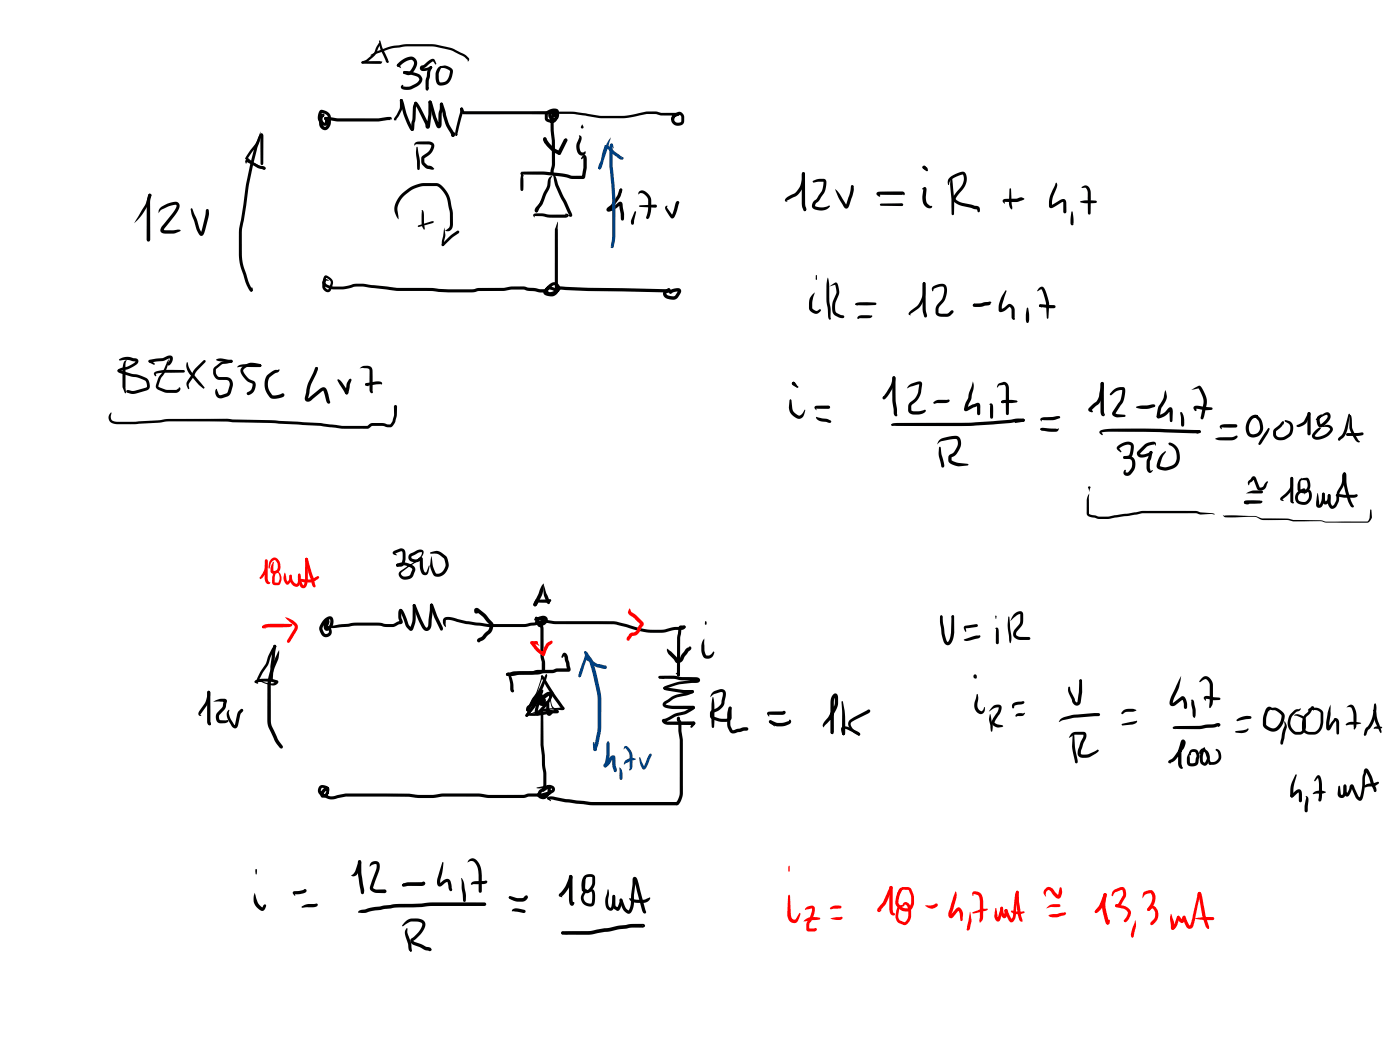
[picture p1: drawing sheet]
<svg xmlns="http://www.w3.org/2000/svg" width="285mm" height="214mm" viewBox="0 0 285 214" stroke-linecap="round" stroke-linejoin="round" font-family="sans-serif">
<g fill="#000">
<path d="M80.9 13.1a3.4 3.4 0 0 1 3.3-1.5 1.6 1.6 0 0 1 .3 2.6l-.6 .8-.6 .3-.9-.2-.3-.3 .3-.3 .8 .2a2.01 2.01 0 0 0 1.1-1.7l-.1-.6a.85 .85 0 0 0-1.3 0l-1.8 1.2-.3-.3zM80.9 13.1h.4l.4 .8-.8-.4zM82.2 14.5h.4l-.2 .3 .2-.3v.5h-.4l.2-.2-.2 .2zM82.2 14.5a4.7 4.7 0 0 1 3.6 1 1.42 1.42 0 0 1-.9 2.1l-1.3 .6-1.3 .1a.53 .53 0 0 1-.7-.4 .53 .53 0 0 1 .4-.6l.1 .1-.1 .3 1.5-.1 1.6-.9 .3-.5-.2-.4a4 4 0 0 0-2.8-.7l-.2-.1zM86.8 18l.4-.2h.1l-.3 .6-.3-.2zM87.6 13.5h.3l.1 .2-.4 1-.3 1.8v1.6l-.1-.1v.4h-.2l-.4-.3v-1.6l.4-2.1zM85.6 13.5l.6-.2a3.7 3.7 0 0 1 2.1-1.3l.5 1-.1 .1-.6-.6-1.4 1.2-.6 .2a2.21 2.21 0 0 0 1.5-.4h.3v.4a2.07 2.07 0 0 1-2.3 .3l-.1-.4zM89.3 13.7l.5-.3 .7 .2-.5 .2a1.72 1.72 0 0 0-.7 1.3v.9a.64 .64 0 0 0 .3 .8 .64 .64 0 0 0 .8-.1l.5-.2 .3-.5 .4-1.5-.7-.5-1.3-.4 1-.3 1.3 .6a.85 .85 0 0 1 .3 1 3.3 3.3 0 0 1-.9 2 1.63 1.63 0 0 1-2.4 0 3.2 3.2 0 0 1 .4-3.2zM30.3 39.5l.2-.1 .3 .3-.2 1.5v7.6l-.1 .3-.3 .1-.2-.1-.1-.3v-6.8v-1.3zM53 27.3l.3-.1 .2 .3-.2 .2h.1l-.8 1.5-2.4 3.3-.2-.1 .1-.4 1.9-2.7zM50 32.6l.1-.1a2.53 2.53 0 0 1 1.9 .7l.8 .5 .9 .1a.33 .33 0 0 1 .3 .4 .33 .33 0 0 1-.4 .3l-.1-.2 .1 .1-1.2-.2-2.1-1.2v-.1l-.1 .4h-.2l-.1-.4zM50 32.1h.4v.4h-.3z"/>
<path d="M53 26.8a7.1 7.1 0 0 1-.6 3.4l-.5 2a56.1 56.1 0 0 0-1.8 9.6l-.6 3.6a31.9 31.9 0 0 0-.2 7.4l.5 1.9a15.7 15.7 0 0 0 1.5 4.2l.1 .4h-.4a5.3 5.3 0 0 1-1.4-3.2 13.3 13.3 0 0 1-1-6.8l.1-2.8 .8-4.8a66 66 0 0 1 2.7-12.7zM53 27.2a.38 .38 0 0 1 .5 0 .38 .38 0 0 1 .1 .4v5.7l-.3 .3-.3-.3zM50.1 32.1h.3a6.8 6.8 0 0 0 3 1.8l.6 .2v.4a1.57 1.57 0 0 1-1.4-.4l-1.4-.7-1-.9-.2-.2zM65.2 22.5a1.77 1.77 0 0 1 2.2 1.7v.5a1.39 1.39 0 0 1-1.7 1.7l-.6-.7-.1-1.3a.97 .97 0 0 1 1-1.2l.1 .3-.2 .4-.2-.4a.39 .39 0 0 1 0 .7v1.2l.5 .4 .5-.6 .1-1a1.13 1.13 0 0 0-1.3-1.2h.1a1.25 1.25 0 0 0 .1 1.6l.5 .4v-.7l.1 .1h-.2l-.1-.3a.43 .43 0 0 1 .5-.3 .43 .43 0 0 1 .3 .6 .82 .82 0 0 1-.8 1.2l-.3-.1a1.96 1.96 0 0 1-.5-3zM66.1 23.9h.4l-.2 .2 .2-.2v.5h-.4l.2-.3-.2 .3zM66.1 23.9a5.3 5.3 0 0 1 2.7 .2h8.3l2.4-.3a.24 .24 0 0 1 .3 .2 .24 .24 0 0 1-.3 .3v.2l-2.4 .2h-8.3l-2.5-.3-.3-.3zM81.4 20.3l.3-.1h.2l.1 .7a4.1 4.1 0 0 1-1.3 3.4h-.2l.3 .1-.3 .1a.26 .26 0 0 1-.3-.1 .26 .26 0 0 1 .1-.4l.7-1.1a3.6 3.6 0 0 0 .4-2.6zM81.5 20.2h.2l.3 .2 .9 3.1 1.2 2.6-.1-.1 .3 .3a.5 .5 0 0 1-.6 .3 .5 .5 0 0 1-.4-.5l-1.2-2.9-.7-2.8zM84.4 20.8l.2-.1 .3 .3-.2 .9-.1 2.1-.3 2a.4 .4 0 0 1-.1 .6 .4 .4 0 0 1-.6-.3l.4-2 .1-2.4zM84.5 29.1l.6-.3a5.5 5.5 0 0 1 2.8 .1 1.01 1.01 0 0 1 .3 1.7l-.7 .8-1.1 .8v.6l.1 .3 .5 .5 .9 .2 .5 .6-.5 .2-1.1-.3-.9-.8-.1-.5a1.23 1.23 0 0 1 .2-1.2l.6-.5a2.29 2.29 0 0 0 1.2-1.7l-.5-.2h-2.4l-.6 .3zM84.4 20.8l.2-.1a1.58 1.58 0 0 1 1 1.2l1.5 3 .2 .8-.2-.2-.2 .2 .3-2.4v-2.5l.2-.3 .4 .1 .1 2.6-.3 2.4a.52 .52 0 0 1-.6 .6 .52 .52 0 0 1-.4-.7l-2.1-4.2h.1l-.2-.1zM84.8 30l.1-.1 .1 .1 .2 1.2a7.2 7.2 0 0 1 .2 3.3h-.4l-.1-.1-.2-3.2z"/>
<path d="M87.4 20.5l.4 .1 .1 .2-.2 .3-.4-.1-.1-.2zM87.3 20.6l.4-.1 .3 .4 .8 3 .7 1.6h-.3l.1-2.2 .2-1.1 .1-1 .3-.3 .2 .1 .1 1.1-.3 1.2v2a.59 .59 0 0 1-.4 .8 .59 .59 0 0 1-.7-.5l-.6-1.5-1-3.3zM89.7 21l.2-.1 .3 .2 .6 2.3a13.2 13.2 0 0 0 1.7 3.8v.6l-.3 .1-.3-.3-.2-.6a8.9 8.9 0 0 1-1.6-3.8l-.5-1.9zM92.1 27.1l.3-.2 .3 .3-.2 .5-.3 .2-.3-.4zM93.7 22.1l.3-.2 .2 .1v1.1l-1.1 4.4-.2 .2-.2-.2a11.4 11.4 0 0 1 .8-4zM92.9 27.4l.3-.1-.3 .4-.2-.2zM93.8 22h.4l.3 .7-.1-.1h17.6l.3 .4-.3 .3h-17.6l-.5-.4-.2-.7zM106.2 34.9h.1a9 9 0 0 1 .2 3.9h-.5v-.2a10.1 10.1 0 0 1 .2-3.7zM106 35.2l.4-.2a36 36 0 0 1 9 .5l1.1 .3h2.2l-.2 .1 .3-1.8-.1-2h.2l-.5 .3-.1-.2a.61 .61 0 0 1 .4-.5 .61 .61 0 0 1 .6 .1l.2 .6v1.7l-.4 1.9a.53 .53 0 0 1-.6 .5l-2.2-.1-1.4-.4a42 42 0 0 0-8.4-.5l-.2-.2 .3 .5v.1l-.6-.4zM110.7 28l.2-.1 .4 .4-.4 .9-.3-.9zM110.7 28h.5l.1 .3a6 6 0 0 0 2.9 2.6l-.1 .5-.2 .1a5.6 5.6 0 0 1-3.4-3.1zM112.1 35.1l.5-.2 .1 .5-.3 .2-.2-.1z"/>
<path d="M111.9 36.1l.5-.3-.3 .7-.2 1.7-.7 1.5a5.6 5.6 0 0 1-1.7 3v.1l-.1-.1v.5a.49 .49 0 0 1-.5-.3 .49 .49 0 0 1 .2-.6 4.8 4.8 0 0 0 1.5-2.8l.7-1.5 .3-1.4zM112.6 35.5a1.34 1.34 0 0 1 .8 1.1l.3 1.1 2.7 5.8a.4 .4 0 0 1-.1 .6 .4 .4 0 0 1-.5-.3l.3-.1-.2 .2-1.6-3.3a12.6 12.6 0 0 1-1.5-4.2zM111.2 22.7a1.72 1.72 0 0 1 2.6-.1 1.43 1.43 0 0 1-1.3 2.1 1.06 1.06 0 0 1-.9-.9 1.06 1.06 0 0 1 .6-1.1 .51 .51 0 0 1 .6 .1 .51 .51 0 0 1 .1 .6l.1 .5-.5-.8-.3 .3 .3 .5 .3 .2a.74 .74 0 0 0 .5-.7l-.1-.7a1.58 1.58 0 0 0-1.5 .4l-.2 .3v.7a1.01 1.01 0 0 0 1.1 .3l.3-.5v-.9l.3 .1-.5 1.1v2.3l.3 2.1v4.8l-.3 1.8-.3 .4-.2-.1a3.3 3.3 0 0 1 .2-2.1v-4.8l-.3-2.1v-2.7a1.53 1.53 0 0 1 1-1.3l.4 .3a2.17 2.17 0 0 1-.7 2.2 1.47 1.47 0 0 1-1.9-.9v-.1a1.36 1.36 0 0 1 .3-1.3zM113.1 23l.1-.2 .1 .2-.1 .1zM113.2 22.8l.8-.1a19.8 19.8 0 0 1 5.6 .5l2.5 .4h2a21.7 21.7 0 0 0 7.7-.9h.6a4.2 4.2 0 0 1 2.2 .3h3.5l.3 .3-.1 .1a12.7 12.7 0 0 1-4.9-.2h-1.7l-1.5 .3a19.1 19.1 0 0 1-6.8 .6l-1.4-.1-3.4-.5a20.6 20.6 0 0 0-5.2-.3l-.3-.2zM114.8 28.3l.4-.2 .2 .1 .1 .4-1.3 2.7-.3 .2-.3-.1-.1-.3zM113.1 23l.1-.2 .4 .2-.4 .1zM117.9 27.6l.4 .2 .1 .7a2.13 2.13 0 0 0 0 2.5h.5l.2-.2a.61 .61 0 0 1-.1 .8 .61 .61 0 0 1-.8 0 2.35 2.35 0 0 1-.4-3.3l.2-.4zM126.2 38.5l.2-.1 .3 .1-.1 .5a.2 .2 0 0 1-.2 .2 .2 .2 0 0 1-.2-.2zM126.3 38.4l.3 .1 .1 .2-.2 .2h-.3l-.1-.2zM126.2 38.5h.4l.1 .3a4.9 4.9 0 0 1-1.4 2.7l-.4 .6-.8 .7-.2-.4a5.2 5.2 0 0 0 2.2-1.3 .53 .53 0 0 1 .7 .6l.3 1.9v1l-.4 .3-.3-.3-.3-3 .2 .1a4.2 4.2 0 0 1-2.6 1.4 .63 .63 0 0 1-.2-.7 .63 .63 0 0 1 .5-.4l.7-.7a5.6 5.6 0 0 0 1.3-2.5zM130.1 39l.2-.1a1.96 1.96 0 0 1 2.3 1.8v.2a6.8 6.8 0 0 1-.5 3.5l-.3 .2-.2-.1v-.5a7.4 7.4 0 0 0 .4-3.3l-.3-.7-.8-.6-.5-.1-.5 .3z"/>
<path d="M137 23.3l1.1-.5a1.07 1.07 0 0 1 1.2 1v.9a1.35 1.35 0 0 1-1.1 .9 1.35 1.35 0 0 1-1.3-.5 1.28 1.28 0 0 1 .7-2l.5-.1 .3 .3-.2 .2-.4 .2a.65 .65 0 0 0-.5 .7 .65 .65 0 0 0 .6 .6l.5-.1 .3-.2v-.9l-.3-.4-1 .3-.3 .7a.43 .43 0 0 1-.4-.2 .43 .43 0 0 1 .1-.5zM30.3 39.5l.2-.1 .3 .2v.3a12.4 12.4 0 0 1-2.8 4.9l-.7 .7 1.2-2.1a9.5 9.5 0 0 0 1.7-3.6zM32.7 42.3a5.1 5.1 0 0 1 3.3-1.2 1 1 0 0 1 .3 1.6l-3 4.1 2 .1 1.1-.1 .4 .1-.5 .3a4.2 4.2 0 0 1-2.6 .4 .85 .85 0 0 1-1-.5 .85 .85 0 0 1 .3-1.1l.2-.1a15.2 15.2 0 0 0 2.7-3.8v-.3l-.1-.1-1.4 .3-1.6 .7-.5 .7 .1-.7zM38.8 42.6l.2-.2 .2 .1 .8 2.1 .6 1.9 .5 .9h-.2l.9-3.3 .1-1.3 .3-.3 .3 .3a7.1 7.1 0 0 1-.6 3.6l-.3 1a.58 .58 0 0 1-.5 .6 .58 .58 0 0 1-.7-.4l-.4-.9-.9-2.9zM51.1 58.6l.2-.1 .1 .1a.4 .4 0 0 1 .1 .5 .4 .4 0 0 1-.5 .2zM51.1 58.9h.3l.1 .2-.2 .3-.3-.1-.1-.2zM66.1 56.2a1.43 1.43 0 0 1 1.6 .9l.1 .6-.4 1.3a.97 .97 0 0 1-1.1 .4 .97 .97 0 0 1-.7-1l.1-.9a.65 .65 0 0 1 .3-.6 .65 .65 0 0 1 .7 0l.4 .3h-.8l-.1 .5v.7l.3 .4 .4 .1 .4-1.1a.92 .92 0 0 0-.8-1.2l-.2-.1h.1l-.2 .8 .1 .4a2.26 2.26 0 0 0 1.9 .6l2.5-.1a7.9 7.9 0 0 1 5.1-.1l5 .5h2a52.9 52.9 0 0 1 8.6 .3h4.7l1.3-.3h5.1a12 12 0 0 1 4.1-.3l3.3 .6h1l.4 .3-.4 .4h-.9l-2.5-.4-.8-.2a10.4 10.4 0 0 0-3.9 .2l-5.3 .1-1.3 .2h-4.9a56.6 56.6 0 0 0-9.1-.3h-1.5l-5.1-.6a7.3 7.3 0 0 0-4.8 .2l-2.6 .1a2.39 2.39 0 0 1-2.4-1.1l-.1-.7zM108.7 43.6l1.6-.2 1.7 .3h3.2l.1 .2-.2-.3a.41 .41 0 0 1 .7 .2 .41 .41 0 0 1-.6 .5h-3.2l-3.1-.4v.4l-.3-.4zM110.4 40.4l.2 .2-1 2.4-.2 .2h-.4v-.5l.2-.1-.2 .1zM111.4 58.3a1.44 1.44 0 0 1 2.2-.6 1.17 1.17 0 0 1 .4 1.3 1.17 1.17 0 0 1-1 .9 1.23 1.23 0 0 1-2-.5 .97 .97 0 0 1 .5-1 .97 .97 0 0 1 1.1 .1l.7 .4 .3 .5-.1 .2a.5 .5 0 0 1-.7-.3l-1-.4-.2 .3 .1 .2a1.62 1.62 0 0 0 1.7-.6v-.1a.6 .6 0 0 0-.4-.6 .6 .6 0 0 0-.6 .2l-1.1 1.2 .9 .2a1.17 1.17 0 0 0 1.1-1.2l.8-.2a105.3 105.3 0 0 0 12.6 .4l9.4 .2 .3 .3-.3 .3-9.4-.2a97.9 97.9 0 0 1-12.6-.3h-.3l.1-.2a1.81 1.81 0 0 1-1.4 1.5 1.81 1.81 0 0 1-1.9-.6l.2-.7zM113.5 45.2l.1 14.2-.3 .3-.3-.3v-12.6zM129.2 43.1l.2-.1 .1 .2-.4 2.3-.3 .3a.63 .63 0 0 1-.3-.8z"/>
<path d="M130.2 41.8l3.3-.1 .3 .3-.3 .3-3.3-.2-.1-.1zM135.7 58.9l.5-.2 .3 .3-.2 .3-.2 .1 .1-.1-.3 .2-.3-.3zM135.5 42l.4-.1-.1 .3 1.2 1.7h-.3l.8-2.4 .2-.4 .3-.2a.58 .58 0 0 1 .1 .8l-.7 2.4a.51 .51 0 0 1-.5 .4 .51 .51 0 0 1-.5-.4l-.9-1.4-.1-.4zM135.7 59l.2-.1 .4 .1v.5h-.5l-.2-.3zM135.3 59.2l.8-.5 .3 .1 .1 .2-.2 .3-.5 .3a.32 .32 0 0 0-.1 .4 .32 .32 0 0 0 .4 .2l1.2 .1 .7-1h.1l-1 .2-.6 .4a.51 .51 0 0 1-.2-.6 .51 .51 0 0 1 .5-.4l.2-.1a1.37 1.37 0 0 1 1.6 .1v.7l-.8 1.2a2.2 2.2 0 0 1-2.3-.1l-.3-.3a.87 .87 0 0 1 .1-1.2zM24.3 73.1a3.4 3.4 0 0 1 3.1-.2 .7 .7 0 0 1 .8 .6 .7 .7 0 0 1-.5 .8 9.2 9.2 0 0 1-3.2 1.3l-.3 .2-.2-.1a.76 .76 0 0 1 .9-.9l1.3-.3 1.4-.9-1.7-.3-1.5 .1-.2-.1zM24 75.3l.2-.1 .3 .2-.1-.1 2.3 .8a6.3 6.3 0 0 1 3.4 1.2 1.44 1.44 0 0 1-.1 2.2l-2.8 .7-1.4-.3v-.4l.2-.1 1.3 .2 2.5-.7 .1-.2-.1-.9-.3-.3-1.3-.6-1.4-.2-2.4-.8-.4-.3zM25.3 73.5l.5-.2a2.56 2.56 0 0 0-.3 1.7l.2 4.9-.2 .2-.6-1.3 .1-3.8zM30.3 73.4l1.5-.4 1.2-.1 1-.4a.75 .75 0 0 1 1 0 .75 .75 0 0 1 .1 1.1l-.3 .5a.51 .51 0 0 1-.7 .3l-.1-.3 .5-.6 .1-.6-1.3 .6-2.7 .3h-.3zM30.3 73.3h.4l.8 .8-.1 .2-1-.5-.2-.2zM31.4 75.8l.8-.3 1.4-.2h3.8l.2 .3-.2 .3h-4l-1.4 .1-.3 .1 .1 .4-.1 .1-.4-.4zM34.3 73.2a7.5 7.5 0 0 1-1.6 4.1l-.5 1.4 .4 .2 1.3 .5h1.9l.6-.3 .1-.3a.72 .72 0 0 1 .1 .9 .72 .72 0 0 1-.8 .3h-2l-1.3-.5a.86 .86 0 0 1-.7-1.2l.1-.3a4.8 4.8 0 0 1 1.2-2.3z"/>
<path d="M38 73.8l.1-.1 .1 .1 .2 .9 .6 1.1 2.6 3.1-.1 .2a10.3 10.3 0 0 1-2.9-2.9l-.3-.4a2.44 2.44 0 0 1-.3-2zM39.8 74.9l1.6-1.5h.4v.3l-1.9 2-1.4 2.4v1l-.1 .1-.4-.7v-.6zM44 73.3a1.78 1.78 0 0 1 1.7-.2l1.4 .2 .3 .3-.3 .3h-.6l-2-.4zM46.8 73.3h.4l.2 .3-.1 .2h-.4l-.1-.2zM43.6 74.8l1.6-1.1 1.9-.4 .3 .3a1.5 1.5 0 0 1-1.5 .5l-.7 .1-1.1 .8-.2 .3 .1 .5a.93 .93 0 0 0 .8 1h1.2a1.43 1.43 0 0 1 1.4 1.9l-.6 1.7-.4 .3-1.1 .4a1.16 1.16 0 0 1-1.3-.5 1.16 1.16 0 0 1 .1-1.4l.4 .9a.43 .43 0 0 0 .6 .3l1.2-.4 .5-1.9a.73 .73 0 0 0-.8-.7h-.5a1.72 1.72 0 0 1-1.7-.6 1.72 1.72 0 0 1-.3-1.8zM48.3 74.7a1.98 1.98 0 0 1 1.8-.5l2.8-.1 .3 .3-.3 .3h-3.8l-.7 .1zM52.6 74.3l.3-.2 .2 .1 .1 .4-.3 .1-.2-.1zM49.3 74.7a3.3 3.3 0 0 1 3.7-.6l.2 .3-.1 .2-.3 .1a2.64 2.64 0 0 0-3.1 .4l-.2 .3a2.91 2.91 0 0 0 1.3 1.8l.5 .2a1.11 1.11 0 0 1 .6 1.8l-.5 .9-.7 .3h-.4a.67 .67 0 0 1 .6-.8l.4-.6 .1-.9a3.6 3.6 0 0 1-2.4-2.3v-.6zM54.4 76.4l1.4-1 1-.2 .1 .1-.2 .4-.8 .4-.9 .6a2.66 2.66 0 0 0 0 3.2l.5 .6h.2l.9-.1 1-.3 .2 .1 .1 .2-.3 .4a3.3 3.3 0 0 1-2.5 .3l-.7-.9a3.6 3.6 0 0 1 0-3.8zM64.2 74.8l.2-.1 .3 .3-.2 .7-.4-.7zM64.1 74.9l.3-.2 .3 .1a2.34 2.34 0 0 1-.6 2l-.8 1.6-.6 2.8v-.1l2.5-2a.82 .82 0 0 1 .9-.2 .82 .82 0 0 1 .5 .7l.7 2.3-.1 .2-.3 .1-.4-.3-.7-2.4-2.4 2a.75 .75 0 0 1-.9 .3 .75 .75 0 0 1-.4-.9l.6-2.7zM68.7 77.4l.2-.2a7.6 7.6 0 0 1 2 2.7l-.1 .3-.2 .1-.3-.2z"/>
<path d="M71.1 77.2l.2-.1 .3 .3-.4 .9-.3 1.8-.3 .2-.3-.1-.1-.3 .4-1.8zM73.2 75a1.61 1.61 0 0 1 2.6 .1l.1 4.7a.37 .37 0 0 1-.4 .2 .37 .37 0 0 1-.2-.4l-.1-4.4-.5-.2zM74.4 78.2l.3-.1 .1 .3-.3 .1zM74.4 78.1l2.4-.5 .7 .1 .3 .4-.2 .2-.2-.2-2.7 .4-.3-.1zM74.4 78.1h.2l.5 .4-.1 .1-.5-.1zM22.6 84l.1 .1-.1 .4a1.03 1.03 0 0 0 .2 1.1 1.03 1.03 0 0 0 1.1 .3h3.6l5.1-.4a13.8 13.8 0 0 1 4.4-.2h9.3l1 .1 8.7 .2 9.3 .5a35.9 35.9 0 0 0 9.5 .6l1-.6h2.1l1.6 .3 .4-.7 .3-1v-1.9l.3-.4 .3 .4a6.2 6.2 0 0 1-.3 2.7l-.3 .8-.6 .7h-.8l-.9-.3h-2.1l-.6 .5a38.9 38.9 0 0 1-8-.2l-1.9-.3-10.2-.6-7.8-.1-1-.2h-9.3a17.6 17.6 0 0 0-4.9 .3l-4.6 .3h-3.4a1.56 1.56 0 0 1-2-1.4l.1-.5z"/>
<circle cx="87.7" cy="13.7" r=".27"/>
<circle cx="81.7" cy="20.4" r=".28"/>
<circle cx="92.2" cy="27.5" r=".34"/>
<circle cx="94" cy="22.2" r=".3"/>
</g>
<path d="M118.5 25.3l.3 .6-.3 .3-.3-.3z" fill-rule="evenodd" fill="#000"/>
<g fill="#004080">
<path d="M124.3 29.3a.4 .4 0 0 1 .5 0 .4 .4 0 0 1 .1 .5l.1 .5-.7-.5-.1-.3z"/>
<path d="M124.3 29.3h.4l.1 .4a37.1 37.1 0 0 0 .3 8l.2 2.9v7.8a3.7 3.7 0 0 1-.5 2.1h-.3l-.2-.2 .3-.1h-.2v-.2l.2-2a90.5 90.5 0 0 0-.4-13.3l-.1-4v-1z"/>
<path d="M124.4 27.9l-1.8 6.1-.3 .4-.2 .1-.3-.3 .5-1.5a12.3 12.3 0 0 1 1.7-4.2z"/>
<path d="M121.9 34h.3l.2 .2-.1 .2-.3 .1-.2-.3z"/>
<path d="M123.1 29.6l.3-.1 .5 .2 2.8 2.2-.2 .2 .2-.2a.37 .37 0 0 1 .1 .6 .37 .37 0 0 1-.6-.1l-1.6-1.2-1.3-1.2 .1-.2v.2a6.8 6.8 0 0 0-.7 2.8l-.4 1v.4l-.2 .3-.3-.2v-.4l.6-1.4 .2-1z"/>
</g>
<g fill="#000">
<path d="M73.6 12.6l3.9-.1a.25 .25 0 0 1 .3 .1 .25 .25 0 0 1-.2 .3l-3.8 .1-.2-.1zM75.4 11.2a14.4 14.4 0 0 1 4.3-1.8l2.9-.4h4a16.6 16.6 0 0 1 5.6 .9l2.7 1.4 .6 .6-.1 .5-.2 .1v-.3l-.6-.5-1-.6a10.1 10.1 0 0 0-4.6-1.5l-1-.2-5.7 .1-2.5 .3-4.2 1.6zM77.2 8.8a.2 .2 0 0 1 .3 0 .2 .2 0 0 1-.1 .3l-.1 .4zM77.2 8.3l.1-.1 .1 .1 .4 1.4 1.4 2.9a.35 .35 0 0 1-.4 .1 .35 .35 0 0 1-.3-.3l-1-2.4zM77.1 8.8l.3-.1 .1 .3-.6 1a2.98 2.98 0 0 1-1.4 2l-1.1 .8-.6 .2-.2-.3 .1-.2 .9-.3 1.3-1.2zM163.4 35.1h.4l.1 .3v6.1l.2 .8a.38 .38 0 0 1 0 .5 .38 .38 0 0 1-.4 .1l-.4-.7-.1-.7zM165.6 36.8a3.7 3.7 0 0 1 2.3-.4l.1 .1a2.86 2.86 0 0 1-.3 2.9l-1 1.5-.6 .5-.2 .6a3.2 3.2 0 0 0 2.8-.1l.1-.1 .2 .2a2.48 2.48 0 0 1-3.6 .2 1.7 1.7 0 0 1 .9-1.8l1.1-1.6 .3-1.8-2.1 .2-.2-.2zM170 38.5a9.6 9.6 0 0 1 2.1 2.9l.3 .5h-.2l.8-2.4 .2-1.5 .3-.3 .2 .1a3.3 3.3 0 0 1-.3 2.5l-.5 1.6a.57 .57 0 0 1-.5 .6 .57 .57 0 0 1-.6-.5l-1.1-1.7zM173.3 37.8l.2-.1 .3 .3-.3 .4-.3-.4zM187.8 38.4l.3-.2a.41 .41 0 0 1 .5 0 .41 .41 0 0 1 0 .5l-.1 1.4a1.61 1.61 0 0 0 .9 1.8l.4 .1a.61 .61 0 0 1-.5 .5 .61 .61 0 0 1-.6-.2l-.5-.5-.3-.7-.1-1.1 .2-1.4 .1-.2 .2 .1-.4 .1zM187.9 33.8h.4l.4 .3 .2 .3-.1 .2a.67 .67 0 0 1-.9-.8zM187.9 33.8h.5l.5 .7v.3h-.3l-.7-.5z"/>
<path d="M193.4 36.2l.7-.6 1.2-.5a.98 .98 0 0 1 1.1 0 .98 .98 0 0 1 .4 1 3.6 3.6 0 0 1-1 2.7l-1 1.3-.2 .4 .1 .2 .9 .5 3 .7a.76 .76 0 0 1 .9 .4 .76 .76 0 0 1-.2 .9h-.2l-.2-.6-1.3-.3a6.5 6.5 0 0 1-2.8-.8l-.3-.2a1.03 1.03 0 0 1-.1-1.7l.9-1.2a2.46 2.46 0 0 0 .7-2.9 5.5 5.5 0 0 0-2.5 1.2l-.3 1h-.2v-.9zM193.6 36.1l.1-.1 .2 .1 .4 4.4-.1 3.1-.2 .2-.3-.2v-3.1a15.4 15.4 0 0 1-.1-4.4zM205.5 38.5l.2-.2 .2 .2 .1 3.1a.81 .81 0 0 1-.1 1l-.3-.4-.2-.8zM215.1 37.2a1.42 1.42 0 0 1-.2 1.7l-.6 1.5-.1 1.6-.2-.2 2.3-1.3a.63 .63 0 0 1 .8 .8v1.8l-.3 .4-.3-.4v-2l-1.9 1.1a.57 .57 0 0 1-.7 .2 .57 .57 0 0 1-.3-.6l.2-1.8zM220.2 38.1l.5-.3a1.18 1.18 0 0 1 1.4 1.4v4.2l-.3 .3-.3-.3v-4.4a.8 .8 0 0 0-.7-.8l-.5 .1zM81.8 39.5a7.2 7.2 0 0 1 5.9-2.2h1.2a4.5 4.5 0 0 1 2.9 3.7l.4 2.4v2.3a1.1 1.1 0 0 1-.4 1.1 1.1 1.1 0 0 1-1.1 .1l.7-.5 .2-.4v-2.6l-.1-.7a7.3 7.3 0 0 0-1.1-3.5l-1-1.1-.6-.2a8.1 8.1 0 0 0-4.3 .4 5.6 5.6 0 0 0-3.6 4.3l.3 2a2.88 2.88 0 0 1-.9-2 4.8 4.8 0 0 1 1.5-3.1zM85.2 45.9l2.8-.9 .4 .2-.3 .2-2.9 .8-.2-.1zM85.8 42.8h.3l.2 .5 .2 3.3-.1 .2a2.68 2.68 0 0 1-.6-2.3l.1-1.6zM90.9 48.8l1.1-1.1 1.1-.7h.3l.1 .2-.1 .3-1.4 .9-1.6 1.6h-.4v-.3zM90.5 46.3l.2 1.6-.3 1.1v.9l-.2 .2-.3-.2 .1-.8zM163.4 35.1l.2-.1a.71 .71 0 0 1 .3 1 4.6 4.6 0 0 1-3.2 4.6l-.6 .2 .3 .3h-.4a.43 .43 0 0 1-.2-.5 .43 .43 0 0 1 .3-.3l.7-.5a4 4 0 0 0 2.5-4.4zM163.7 42.3l.2-.2 .1 .2 .2 .4-.3 .3-.3-.3z"/>
<path d="M165.5 59.9l.4-.4-.5 1.9v1.3l.1 .2a.74 .74 0 0 0 1.1 .2l.3-.1h.2a1.09 1.09 0 0 1-.8 .9 1.09 1.09 0 0 1-1.2-.5l-.2-.2a3.4 3.4 0 0 1 .6-3.3zM168.5 56.6l.1-.1a9.7 9.7 0 0 1 .2 4.1l.3 2.5 .1 1.8-.2 .2-.4-.5-.1-1.9a14.5 14.5 0 0 1-.1-5.5zM168.8 58.3l.6-.3a.75 .75 0 0 1 1.1-.3l.4 1.9-.8 1.9a2.24 2.24 0 0 0 .2 2.1l.8 .5 .7 .2 .1 .2a.81 .81 0 0 1-1.1 .1l-.7-.3a1.72 1.72 0 0 1-.7-2l.2-1 .7-1.7-.3-1.6h.2zM178.5 39.2l.8-.2a17.5 17.5 0 0 1 4.7 .1l.2 .4-.1 .3-.3-.2v.1l-4.9-.1v-.2l.3 .5-.1 .2-.6-.5zM179.2 41.5l4.4-.1-.1 .1h.2l.2 .2-.3 .3-4.2-.1-.3-.2zM183.4 41.5h.4v.3l-.1 .1zM187.9 57.5l.2-.1 .3 .3 .1 5.3 .3 1.3-.4 .4-.3-.3-.3-1.4zM189.9 58.4a2.13 2.13 0 0 1 2.7-.3 3.7 3.7 0 0 1-.9 3.8l-.6 .9v.9l.5 .2h1.3l.9-.8 .4 .4-.1 .2-.6 .6-.6 .2h-1.5l-.6-.3-.3-.4v-1.1l.2-.5 .6-.7a2.67 2.67 0 0 0 .7-3.1l-.4-.1a2.19 2.19 0 0 0-1.5 .6l-.2 .4-.2-.4zM204.2 40.7l.4-.2 2.6-.1a1.09 1.09 0 0 1 1.4 .1l-1.5 .6h-2.5l-.1-.1v.5l-.3-.4zM204.7 59.1l.2 .1-.9 2.8v1.2l-.2-.3 .6-.2 .8-.7a1.06 1.06 0 0 1 1.4 1.1v1.7a.31 .31 0 0 1-.3 .3 .31 .31 0 0 1-.3-.2l-.1-1.9-.3-.6a3.1 3.1 0 0 1-1.8 1.1h-.2a1.99 1.99 0 0 1-.2-1.7l.5-1.3zM211.5 58.7l.2-.2a.6 .6 0 0 1 1 .4l.9 2.8-.1 3.1-.2 .1-.2-.1-.1-3-.3-1.1-.6-1.8-.9 .4zM218.3 43l.2 1.2 .1 1.3h-.3l.3 .1a.32 .32 0 0 1-.4 .3 .32 .32 0 0 1-.2-.4v-1.3z"/>
<path d="M220 41l1-.2h2.1l.2 .3v.2a6.6 6.6 0 0 1-3.4-.2zM161.4 77.8h.4l.1 .2-.2 .3h-.4l-.1-.3zM161.3 77.8a.63 .63 0 0 1 .9 .6l.1 .5-1-.7zM161.3 77.9l.2-.2 .3 .1v.4v-.2l.8 .8-.2 .2-.9-.5-.3-.3zM174.2 61.8l.2-.1 .1 .3-.2 .1zM174.3 61.7h.1a9.6 9.6 0 0 1 4 0l.1 .2-.3 .2-1.7 .1-2.1-.1-.2-.1zM174.7 64.4l.1-.1a3.7 3.7 0 0 1 2.3-.1h.4l.1 .1-.5 .5h-2l-.4 .2-.2-.2zM174.2 61.9l.1-.1 .4 .3h-.4zM181.8 76.7h.4l.1 .2 .1 4.7 .3 2.9a.37 .37 0 0 1-.4 .2 .37 .37 0 0 1-.3-.3v-.3a36.8 36.8 0 0 1-.2-7.4zM185.1 78.4l1.3-.6a.8 .8 0 0 1 1.3 .3l-.1 1.5a4.2 4.2 0 0 1-2 3v.9l.2 .2h1.3l1.2-.3 .2 .2a1.14 1.14 0 0 1-1.3 .8h-1.2l-.7-.2a1.56 1.56 0 0 1-.2-2v-.1a3.6 3.6 0 0 0 1.9-2.6l.2-1.3h.1l-1.9 .5-.8 .4zM187.9 57.5h.4a5.8 5.8 0 0 1-1.2 5.2l-1.8 1.2 .2 .3-.4-.1-.1-.3 .2-.4 1.4-1a4.9 4.9 0 0 0 1.3-4.1zM198.1 77.6a4.5 4.5 0 0 1-.3 3.1l-.8 2.7-.4 .3a.6 .6 0 0 1-.2-.9l.7-1.8 .2-.9z"/>
<path d="M198.1 61.9l3.2-.5a.26 .26 0 0 1 .4 0 .26 .26 0 0 1 0 .4l-.1 .2-.3 .2-1.9 .3-1.3-.1zM198.1 61.9h.4l.5 .5h-.8l-.1-.3zM203.3 78.1l.8-.3a1.04 1.04 0 0 1 1.3 1.2v5.2l-.3 .3-.3-.3-.1-5.5-.3-.4-.9 .2-.4 .4-.1-.1zM209.1 65.3l.3 .2-.1 .2-.3-.1zM209.1 62.7l.1-.1a5.6 5.6 0 0 1 .3 2.9l-.4 .2a1.74 1.74 0 0 1-.2-1.7zM211.6 62.1h.3l.1 .2-.4 .1zM211.7 62l2.9 .1 .3 .3-.3 .4-1.2-.1-1.8-.3-.1-.2zM211.6 62.1h.3l.4 .3-.2 .2-.4-.2zM224.2 77.9l.2-.1 .3 .3 .2 6.1-.3 .2 .2-.1 .2 .1a.43 .43 0 0 1-.6 .3 .43 .43 0 0 1-.3-.5zM237.3 79.4a2.94 2.94 0 0 1-.7 3.5l-.4 1.9-.4 .4-.2-.1-.1-.4 .4-2a5.8 5.8 0 0 0 1.4-3.3zM242.5 79.4l.7-.4a.98 .98 0 0 1 1.3-.3l.2 .3a5 5 0 0 1 1 3.2l-.5 2.6-.2 .4-.3 .2-.3-.3 .6-3a5.1 5.1 0 0 0-1-3h.2zM160.9 81.3l.2 .1 .2 1.5a1.95 1.95 0 0 0 1.5 1.7l.5-.3 .6-.9-.1 .9a1.18 1.18 0 0 1-1 1 1.18 1.18 0 0 1-1.2-.5l-.7-.7-.2-.7 .1-2z"/>
<path d="M166 82.7l2.7-.1 .3 .3-.3 .3h-2.5v-.2v.5l-.4-.4zM166.1 84.9l2.3 .4 .8 .3a.45 .45 0 0 1-.3 .5 .45 .45 0 0 1-.5-.1l-1.6-.3-.5-.4zM181.8 76.7h.4l.1 .2-.3 1.7-1.3 2.2-.6 .5-.3-.1-.1-.2 1.7-2.6zM179.8 80.9l.3-.1 .1 .2v.2l-.4 .1-.1-.3zM179.8 80.7l.3 .1v.4l-.1 .1-.3-.2zM181.5 86.5l.1-.2 .2 .2-.2 .2zM181.6 86.3l1-.2h3.5a153.8 153.8 0 0 0 16.9-.4l4.3-.5h1.1l.2 .4-.3 .3h-1.3l-1.2 .2a137.5 137.5 0 0 1-19.7 .6h-4.5l-.1-.2zM181.5 86.5l.2-.1 .3 .3zM190.1 81.9a2.83 2.83 0 0 1 2.5-.5h.7l.1 .2-.2 .3a3.4 3.4 0 0 1-2.2 .2l-.8 .1-.2-.2zM191.2 89.6a2.92 2.92 0 0 1 2.2-.7 2.09 2.09 0 0 1 1.9 .1 2.61 2.61 0 0 1-.4 3.3l-.4 .4-.8 .4v.6l1.3 .5 2 .2 .2 .2-.2 .2-1.8 .2a3.3 3.3 0 0 1-2-.9l-.1-1.1 .3-.4a2.39 2.39 0 0 0 1.6-1.8 .86 .86 0 0 0-.6-1.4l-2.8 .4-.8 .7zM191.2 91.1l.2-.2 .1 .2 .3 1.7a3.2 3.2 0 0 1 .4 2.3l-.3 .1-.3-.3-.5-2.1zM196.4 83.1h.4h-.2l2.4-1.1a.54 .54 0 0 1 .6 .7v1.5l-.3 .3-.4-.3v-1.7l.2 .1-2.4 1.1h-.2l-.2-.3z"/>
<path d="M201.6 82.2a.46 .46 0 0 1 .6 .5v2.3l-.3 .3-.3-.3v-2.3l.1-.2-.3-.2zM203.8 81.7l.3-.1 .2 .3-.3 .1zM204 81.6l.4-.2h1.6l1 .1 .2 .2-.2 .2-1 .2-1.9-.1-.3-.2zM203.9 81.7l.4 .1v.3l-.4-.1zM206.7 85.8l1.6-.5 .3 .3-.2 .3-1.7 .2-.1-.1zM208.1 85.3l.2-.1 .3 .2v.4l-.3 .1-.2-.2zM211.9 87.2h.3v.3h-.3zM212 87.2l3.2 .1 .3-.1 .1 .2-.2 .3a2.68 2.68 0 0 1-2.1 .2l-1.4-.4zM211.9 85.2l.7-.3 2.8-.2 .4 .1 .1 .2-.1 .1-1.2 .4h-2.5v.3l-.3-.3zM211.9 87.2h.3l.3 .5-.6-.1zM224.2 77.9l.2-.1a1.08 1.08 0 0 1 .3 1.3l-.1 .7a3.7 3.7 0 0 1-1.9 3.3l-.5 .5-.1-.2 .4 .4-.1 .2-.5-.2a.46 .46 0 0 1-.3-.4 .46 .46 0 0 1 .2-.4l.7-.7a2.25 2.25 0 0 0 1.3-1.7zM223.9 87.8a3.5 3.5 0 0 1 2.6-.5h6.5l11.2 .3 .3 .3-.4 .3h-1.2l-6.7-.2-10.5-.1-1.5 .1 .3 .4-.1 .2-.5-.5z"/>
<path d="M226.6 79.5l.7-.5 .7-.2a.73 .73 0 0 1 1.1 .5l-.1 1.3-.3 1.2-1.6 2.5v-.2l.4 .2 1.5 .2 .1 .3-.2 .1-1.4 .1a.85 .85 0 0 1-1-1.1l1.2-1.8a4.2 4.2 0 0 0 .8-2.8l.1 .1-1.3 .3-1.1 .8a.21 .21 0 0 1-.2-.1 .21 .21 0 0 1 0-.3zM227.5 90.9a2.43 2.43 0 0 1 3.1-.6 3.1 3.1 0 0 1-.5 3l-.2 .1a1.05 1.05 0 0 1-1.2-.3l.1-.2 1.1-.3 .3-1.7a.6 .6 0 0 0-.9-.3l-1.4 .6 .4 .7-.1 .2-.8-.7zM228.8 92.9h1.1a1.48 1.48 0 0 1 1.2 2 2.66 2.66 0 0 1-.9 1.7 .76 .76 0 0 1-1.1 .2 .76 .76 0 0 1 0-1.2l.2 .2-.1 .2a.29 .29 0 0 0 .2 .2 .29 .29 0 0 0 .3-.1l.6-.7a1.87 1.87 0 0 0 0-1.8l-.4-.1-1.1-.1zM231.4 82.8l3.3-.5 .4 .1v.4l-.4 .2a4.5 4.5 0 0 1-3.4-.1zM234.1 91.9h.4l.1 .2v.2h-.4l-.1-.2zM234.1 92l.2-.2 .3 .3-.5 1.9 .1 1.9 .5-.2-.1 .3a.61 .61 0 0 1-.8 .2 .61 .61 0 0 1-.3-.6v-1.8zM231.6 91.9l1.2-1.2a2.5 2.5 0 0 1 2.4-.6l.2 .3-.2 .4-.2-.4-1.3 .4-1.6 1.5 .1 .2a2.1 2.1 0 0 0 1.8-.4l.4-.3a.5 .5 0 0 1 .2 .6 .5 .5 0 0 1-.5 .3l-.8 .3a1.2 1.2 0 0 1-1.8-.5zM235.6 84.6h.4l-.1-.1 .9-.3 .9-.9a.53 .53 0 0 1 .6-.4 .53 .53 0 0 1 .5 .5l-.2 2.5-.2 .1-.2-.3-.1-2.3 .3 .1-1.3 1.2a1.52 1.52 0 0 1-1.5 .4l-.1-.3zM238 90.2a2.21 2.21 0 0 1 2.1 2 2.7 2.7 0 0 1-2.5 3.6 1.71 1.71 0 0 1-2.1-.9 3.9 3.9 0 0 1 1.7-3l.2 .1a5.1 5.1 0 0 0-1.2 2.7v.2a2.66 2.66 0 0 0 2.7-.3 2.42 2.42 0 0 0 .4-3l-.6-.6-.6-.4-.2-.2zM240.3 83.9h.2a3.2 3.2 0 0 1 .5 2.9h-.4l-.1-.2zM243.1 82.8a1.51 1.51 0 0 1 1.6-.1l1.9 .2 .3 .3-.1 .2a5.1 5.1 0 0 1-2.8-.1l-.6-.1 .1-.1 .1 .4-.1 .2a.61 .61 0 0 1-.4-.9zM244 87.7h.4v.4h-.5z"/>
<path d="M243.9 87.8l.3-.2 .2 .1v.3l-.7 .3-.1-.2zM247.5 89.3a7.3 7.3 0 0 1 3.4-.3l.4-.1a.32 .32 0 0 1 .5-.2 .32 .32 0 0 1 0 .5 2.68 2.68 0 0 1-2.4 .5 2 2 0 0 1-1.9-.4zM248.5 86.6l.8-.2h2.3l.3 .3-.3 .4h-2.3l-.6-.2v.5l-.4-.4zM254.9 97.1l.4-.1 .3 .2 .9 2.1a.73 .73 0 0 0 .8-.5l.6-.8 .3 .1a2.73 2.73 0 0 1-.9 1.6l-.7 .2-.6-.3-.8-2.1h.1l-.3 .5-.5 .3-.2 .5h-.1l-.1-.8zM254.5 84.9a1.02 1.02 0 0 1 1.7-.1l.1 .7-.6-.5a2.12 2.12 0 0 0-.9 3.4 1.35 1.35 0 0 0 1.8-1.3l-.4-1.4-.5-.7-.3 .1-.1-.2 .3-.3h.4l.9 1a3.1 3.1 0 0 1 .2 2.1 1.84 1.84 0 0 1-1.4 1.3 1.84 1.84 0 0 1-1.8-.7 3.2 3.2 0 0 1 .6-3.4zM258.2 87.2l.1-.1 .2 .2-.5 1.1-1.2 2-.4 .2-.1-.1-.1-.1 .3-.7zM261 86l.2-.2 .2 .2-.2 .2zM261.2 85.8l.2 .1-.1 .6-.2-.5zM259.5 87.3l1.6-1.5 .3 .2v.1a3.5 3.5 0 0 1-1.6 1.7l.1 .9a1.39 1.39 0 0 0 2 0l.3-.2a1.73 1.73 0 0 0 .3-2.1l-1-.7 .2-.2 .9 .3a2 2 0 0 1-.1 3.1 2.23 2.23 0 0 1-3 .3v-.1a1.68 1.68 0 0 1 0-1.8zM262.8 97.2h.4l.1 .2v4.6l.2 .4-.2 .1-.4-.2-.2-.2zM266.3 84l.2-.1a.62 .62 0 0 1 .1 1l-.3 .5a2.08 2.08 0 0 1-2.3 1.4 .27 .27 0 0 1 0-.3 .27 .27 0 0 1 .3 0l1.2-.7zM264.6 97.6l.5-.4-.3 1v1.4a.86 .86 0 0 0 1.1 .2 .86 .86 0 0 0 .3-1l-.1-1-.9-.1-.6 .2-.1-.1 .6-.4 1-.1a1.8 1.8 0 0 1 .5 2.3 1.29 1.29 0 0 1-1.2 .8 1.29 1.29 0 0 1-1.2-.9v-1.1z"/>
<path d="M266.3 84l.2-.1 .3 .3 .1 4.1-.4 .4-.3-.4zM268.6 87.2l.1-.1 .2 .1-.3 .4zM268.7 87.1l.2 .1-.2 .2-.1-.2zM267.9 87.5l.7-.4 .3 .1-1.1 1.3a.27 .27 0 0 0 0 .4 .27 .27 0 0 0 .3 .1 2.94 2.94 0 0 0 2.7-1.6l-.4-.4-1.2-.1a1.19 1.19 0 0 1 1.3-.4 1.19 1.19 0 0 1 .9 1 3.4 3.4 0 0 1-3.9 1.8l-.3-.2-.1-.5zM268.3 84.7l.9-.3-.5 1 .2 1 1.1-1a.59 .59 0 0 0 .2-.9l-2.3 1 1.5-1.2a.83 .83 0 0 1 1.4 .1l.1 .2a2.81 2.81 0 0 1-2.2 2.4 1.72 1.72 0 0 1-.4-2.3zM273.5 96.3l.4-.1 .1 .3v.2l-.4 .1-.1-.3zM273.6 96.3h.4l.1 .2a13 13 0 0 0 1.3 6.2l.1 .2a.28 .28 0 0 1-.1 .4 .28 .28 0 0 1-.4-.2 10.9 10.9 0 0 1-1.5-6.3zM274.2 88.3l3.1-.3 .3 .3-.2 .3-.7 .1-2.1 .1-.4-.2zM274.7 84.5l.4 .2-.4 .1-.1-.1zM274.2 88.3h.5a.2 .2 0 0 1 .2 .2 .2 .2 0 0 1-.2 .2l-.5-.1zM274.6 84.3l.1-.1 .2 .2-.7 3.6-.5 .9-1 .8a.4 .4 0 0 1-.3-.3 .4 .4 0 0 1 .3-.4l.6-.5 .3-.7zM274.7 84.7l.2-.2a.82 .82 0 0 1 .3 1l.1 1.2a4.8 4.8 0 0 0 1.1 2.7l.5 .5-.2 .2-.4-.2a4.4 4.4 0 0 1-1.4-2.4z"/>
<path d="M80.7 114.8a3 3 0 0 1 3.8 .9v.5l-.3 1a1.6 1.6 0 0 1-1.6 .9 1.6 1.6 0 0 1-1.4-1.2l.3-.6 1.6-1.1a5.1 5.1 0 0 0 2.8-2.5 .26 .26 0 0 0-.1-.3 .26 .26 0 0 0-.4 .1l-1.6 .8v.3l.2 .2 .6 .1 .4-.1a.6 .6 0 0 1 1-.1l-.3 .3h.1a1.71 1.71 0 0 1-2.6-.3v-.5l.2-.4 1.3-.7a.88 .88 0 0 1 .9-.3 .88 .88 0 0 1 .6 .7v.1a4.8 4.8 0 0 1-2.7 2.6l-1.6 1.3a.56 .56 0 0 0-.1 .6 .56 .56 0 0 0 .6 .3l1-.3 .5-1.2a2.64 2.64 0 0 0-2.8-.6h-.4zM80.1 112.3l1.2-.6a.87 .87 0 0 1 1.3 .9l-.2 2a1.03 1.03 0 0 1-.7 .8 1.03 1.03 0 0 1-1.1-.3l.3-.3h.7l.2-.2 .2-.8v-1.2a.31 .31 0 0 0-.1-.3 .31 .31 0 0 0-.4 0l-1 .4v-.1l.3 .5-.6-.2a.36 .36 0 0 1-.1-.6zM85.5 113.5a.38 .38 0 0 1 .4 0 .38 .38 0 0 1 .2 .4v1.7l.4 .9a.25 .25 0 0 0 .2 .1 .25 .25 0 0 0 .2-.3l.5-1.2-.2 1.3a.76 .76 0 0 1-.6 .7 .76 .76 0 0 1-.8-.6l-.3-1.2zM87.7 112.4l1.1-.2 .9 .2 1.2 .9 .4 1.3a2.25 2.25 0 0 1-2.9 2.7l-.3-.6a3.9 3.9 0 0 1-.3-3.4l.4 2 .6 1.5a1.71 1.71 0 0 0 1.9-1.8l-.3-1.3-1.2-.9h-1.5l-.2-.2zM253.4 102l1.9-.1h1.3l.1 .1 .2-.1 .1 .3-.4 .3-2.9 .1 .1-.1-.2 .1-.3-.3zM253.7 100.5l1.5-.6h1.7l.3 .3-.3 .3zM253.4 102.1l.4-.1 .6 .5-.3 .2-.6-.1-.2-.2zM262.8 97.2h.4l.1 .4a3.3 3.3 0 0 1-1.3 3.4l-1 .6 .4 .3-.1 .1-.4-.1a.4 .4 0 0 1-.3-.3 .4 .4 0 0 1 .3-.4l.9-.8 .8-1.1zM264.2 100.1l.3-.2a1.04 1.04 0 0 1 1.3-.4v.4l-.2 .9-.2-1 .1 .1-.7 .5a1 1 0 0 0-.5 1.3 1 1 0 0 0 1.3 .5 1.4 1.4 0 0 0 .8-2l-.3-.1a.2 .2 0 0 1-.3 0 .2 .2 0 0 1 .1-.3 .85 .85 0 0 1 1 .1 .85 .85 0 0 1 .2 .9 1.75 1.75 0 0 1-1.4 2 1.75 1.75 0 0 1-2-1.3l.1-.7zM268.2 100.4l.4 2.4a3.4 3.4 0 0 0 .7-2.4h.3a3.2 3.2 0 0 1-.8 3l-.6-.1a1.04 1.04 0 0 1-.2-1.2zM269.3 100.4h.3l.1 .2 .2 1.5a.8 .8 0 0 0 .4-.8v-.4l.3-.3a1.12 1.12 0 0 1 .2 1.2 .85 .85 0 0 1-.9 .9 .85 .85 0 0 1-.8-1zM273.5 96.3h.4l.1 .2-.2 .4a4 4 0 0 1-.8 2.9l-.3 .6-.1 1.4-.4 1a.94 .94 0 0 1-1 .8 .94 .94 0 0 1-.8-1v-1.9h.4l.1 .2v1.4l.4 .7 .3-.3 .4-.8 .3-1.9a4.4 4.4 0 0 0 1-2.2v-1.1z"/>
<path d="M272 100.7l.4-.1 1.4 .1h1.9a.5 .5 0 0 1 .8 .2l-.2 .2a4.4 4.4 0 0 1-2.5 .2l-1.7-.3zM272 100.7l.4 .1 .1 .2-.1 .2-.4-.2zM51.9 138.6l.2-.1a6.7 6.7 0 0 1 4.5 .2 1.17 1.17 0 0 1-1.8 .7l-2.4-.7-.1-.2 .1-.2a4.5 4.5 0 0 0 3.4 .8l.3-.3 .2 .3a8.6 8.6 0 0 0-4-.2l-.4 .1zM55.7 131.4l.3-.1a.55 .55 0 0 1 .2 .5 .55 .55 0 0 1-.3 .5l-.8 1.5-.5 1.6-2.2 3.3-.1-.2 .2-.6 1.6-2.8 .6-1.6zM51.9 138.7l.2-.1 .5 .5-.2 .1-.4-.2zM55.7 131.4l.4-.1 .2 .3-.1 .2h-.4l-.1-.2zM55.7 131.4l.3-.1 .2 .3-.5 4.1-.2 2.9-.1 .2h-.1a14.7 14.7 0 0 1 .1-5.8zM56.8 132.3a5.9 5.9 0 0 1-.9 3.6 12.6 12.6 0 0 0-.8 6l.1 5.1 .2 .9a16.5 16.5 0 0 0 2.2 4.2l-.1 .2-.2 .1a4.6 4.6 0 0 1-1.6-2.1l-1.2-2.6-.1-2.6a34.8 34.8 0 0 1 .3-7.3l.6-2.2zM66.3 126.1l.3-.1a.66 .66 0 0 1 .4 .9l-.4 .8-.4 .3 .3-1.2-.1-.2 .1 .1-.3-.4zM66 126.1l.2-.2a.94 .94 0 0 1 1.3-.3 .94 .94 0 0 1 .4 1.2 1.51 1.51 0 0 1-1.6 1.6 1.77 1.77 0 0 1 .1-2.4l.4 .1 .1 .2-.2 .3v1.2l-.1-.1a1.26 1.26 0 0 0 .6-1.4l-.1-.2-.6 .3-.7 1.2-.1 .4 .3 .8a.55 .55 0 0 0 .7 .2 .55 .55 0 0 0 .2-.7l.1-.3a.5 .5 0 0 1 .5 .2 .5 .5 0 0 1 0 .6 1.16 1.16 0 0 1-.9 .9 1.16 1.16 0 0 1-1.2-.6l-.4-1.1a2.91 2.91 0 0 1 1-1.9zM66.8 127.5l5.4-.7h5l1.3 .2h1.5l1.5-.5-.1 .1-.3-.8 .1-1.4a.37 .37 0 0 1 .3-.4 .37 .37 0 0 1 .4 .3l-.2 .6 .2 1.2a.65 .65 0 0 1 0 .8 .65 .65 0 0 1-.8 .3l-1.2 .5h-1.4l-1.3-.3h-4.4l-5.1 .5-.9-.1-.2-.1zM81.4 124.1l.3-.1a10.6 10.6 0 0 1 1.6 3.3l.5 .6-.3-.1a7.2 7.2 0 0 0 .5-3.8v-.7l.3-.3 .3 .3v.7a6.8 6.8 0 0 1-.6 4.3 .77 .77 0 0 1-1.1-.5l-1.4-3.2-.2-.1z"/>
<path d="M84.1 123.1l.2-.1 .3 .2 2 4.4a.31 .31 0 0 0 .4 .2 .31 .31 0 0 0 .2-.4l.3-4.2 .3-.3 .4 .3-.3 3.9a1.03 1.03 0 0 1-.4 1.1 1.03 1.03 0 0 1-1.2 0l-1.2-2.2-1-2.6zM87.6 123l.3-.1 .3 .3 .8 2.2 1.1 2.3a.41 .41 0 0 1 0 .5 .41 .41 0 0 1-.4 .1l-1.3-2.6-.8-2.5zM90.4 125.8a2.85 2.85 0 0 1 2.7 .2l1.9 .5 4.5 .6h7.4l3.4-.7a.41 .41 0 0 0-.4-.3 .41 .41 0 0 0-.3 .3h-.1a.73 .73 0 0 0 .8 .4 .73 .73 0 0 0 .6-.7l-.2-.1-.5 .1-.4 .2v.2l.1 .5 .6 .4 .2 .5v5.5l.3 1.4-.1 2-.2 .2-1 .3-4 .1a5 5 0 0 1-2.6 .1l-.1-.2 .3-.3h1.1l1.4-.3h3.6l1.1-.3-.2 .2v-1.8l-.3-1.4v-5.7a1.21 1.21 0 0 1-.8-1.5 1.21 1.21 0 0 1 1.4-.8 .96 .96 0 0 1 1 .8 .96 .96 0 0 1-.8 1.1 1.33 1.33 0 0 1-1.8-1 .99 .99 0 0 1 1-.7 .99 .99 0 0 1 .9 1l-.6 .4-3.4 .7h-7.4l-4.6-.6-2.9-.8-.9-.1-.3 .1-.1 1.4a1.44 1.44 0 0 1-.5-1.6zM103.4 137h.1l.2 .1-.4 .3-.1-.1zM103.1 137.1l1.7-.4h3.4l1.2-.3h3.1l.9-.3h2.4l-.3 .2-.7-2.8h.2l-.6 .5-.1-.3a.79 .79 0 0 1 .7-.8 1.45 1.45 0 0 1 .7 1.5l.3 1.1a.98 .98 0 0 1-.1 1.2l-2.5 .1-.9 .3h-3.1l-1.2 .3h-3.4l-1.1 .2-.6-.1zM103.5 137h.1a5.3 5.3 0 0 1 1 3.4l.1 .3-.1 .2a.55 .55 0 0 1-.7-.6v-1.2l-.6-2zM109.4 126.5l.8-.3h1a18.3 18.3 0 0 0 5.1 .3h8.9l4.7 1.3a13.3 13.3 0 0 0 7.6-.2h1.4a.4 .4 0 0 1 .7 .1l-.3 .4-.3 .1-1.5 .1a13.2 13.2 0 0 1-7.8 .1l-4.6-1.3h-8.8a23.3 23.3 0 0 1-5.7-.3l-1.1 .2-.3-.2zM109.3 126.6h.3l.5 .5-.7-.1zM110.2 137.6l.2-.1 .4 .3 2.2 3.6 1.6 2.3a.39 .39 0 0 1 .3 .5 .39 .39 0 0 1-.5 .3l-.2-.3a45.3 45.3 0 0 1-4-6.3zM111.2 137.2l.2 .3a16.7 16.7 0 0 1-3.2 6.4l-.4 .3-.1 .6-.3 .1-.2-.2a1.1 1.1 0 0 1 .6-1.3 28.3 28.3 0 0 0 3.3-6.1zM134.1 137.7l.4-.1a14.1 14.1 0 0 1 4.5 .3h2.8a.6 .6 0 0 1 .7 .6 .6 .6 0 0 1-.7 .5h-.9a11.5 11.5 0 0 0-4 .8l-1.6 .6-.2-.1a.55 .55 0 0 1 .6-.7l1-.3a12.3 12.3 0 0 1 4.1-.8l1.2-.1v.2l-3.9-.2a7.3 7.3 0 0 0-3.2-.2l-.8-.1zM134.1 137.7l.3-.1 .9 .6h-1.1l-.1-.3z"/>
<path d="M135.1 139.9l.3-.1 3.7 .7h1.8l.4 .3-.4 .3h-1.9l-3.5-.6-.3-.1zM137.6 137.1l.1-.1a.42 .42 0 0 1 .7 .1 .42 .42 0 0 1-.3 .6l-.3-.3 .2-.1h-.3zM138.3 127.5l.4-.1a.75 .75 0 0 1 .9 .3 .8 .8 0 0 1-1 .3l.2-.1-.3 1.9-.1 7.6-.3 .3-.3-.3 .1-7.6zM42.3 140.7h.4l.1 .2-.3 2-.4 .8-1.3 1.7 .2 .4h-.3a.57 .57 0 0 1-.1-1l1.2-1.8zM42.7 147l.2 .1a.3 .3 0 0 1 0 .4 .3 .3 0 0 1-.3 .1l-.1-.2zM42.3 140.7h.4a2.94 2.94 0 0 1 .1 1.9l.1 4.6h-.2a.27 .27 0 0 1 .1 .4 .27 .27 0 0 1-.5-.1l-.1-.5v-4.4a2.94 2.94 0 0 1 .1-1.9zM43.4 142.9a3.2 3.2 0 0 1 2.6-.6l.2 .4-.2 .8a1.84 1.84 0 0 1-.7 1.4l-.7 .7 .1 .9 1.8 .2a.52 .52 0 0 1-.7 .5l-.9 .1a1.31 1.31 0 0 1-.7-2.1l1-1.2 .4-1.3 .1 .2zM46.5 144.5l.2 .1a2.2 2.2 0 0 0 .4 2.1l.8 1h-.1l.6-2.6 .6-.7h.5v.4l-.6 .8-.4 2a.74 .74 0 0 1-.8 .7 .74 .74 0 0 1-.7-.7l-.1-.2a3 3 0 0 1-.7-2.3zM109.6 141.8l.6-.3 .3 .3-1.5 1.7-.7 1.2-.8 1.1-.2 .2-.3-.1v-.4l.9-1.1 .6-1.2zM110.2 137.6l.2-.1 .2 .3-.7 1.9a7.1 7.1 0 0 1-1.2 2.8l-.9 2.2-.3 .2-.2-.1-.1-.2 1.1-2.3a6.1 6.1 0 0 0 1.4-2.7zM110.4 141.6l.2-.2a1.3 1.3 0 0 1 1.2-.5l.2 .4a5.2 5.2 0 0 0 .7 2.7l.6 .4a.44 .44 0 0 1 .5 .4 .44 .44 0 0 1-.6 .4h-.8a13.7 13.7 0 0 1-5 .4l-.2-.1 .3-.2 2.2-.2a10.9 10.9 0 0 1 3.7-.5l-.2 .1v.3l-.6-.7a5.2 5.2 0 0 1-.7-2.5l-.3-.5 .1 .1-.8 .6-.3 .4 .1 .8 .5-.3 .9-1.8 .2 .2-1.5 1.1-.1 .8h-.3l.2-.6 .2 .1-.5 .9a.38 .38 0 0 1-.5-.2 .38 .38 0 0 1 .1-.5l.2-.3a.56 .56 0 0 1 .8-.4 .56 .56 0 0 1 .2 .8l-.1 .2a.53 .53 0 0 1-.6 .5 .53 .53 0 0 1-.4-.7l.3-1 1.3-1a.52 .52 0 0 1 .7-.3 .52 .52 0 0 1 .4 .6 3.1 3.1 0 0 1-1.8 2.4h-.4a.58 .58 0 0 1-.4-.7v-.8zM107.2 144.4l.4-.1 .2 .3-.1 .2-.4 .1-.2-.3z"/>
<path d="M110.2 140.5l.1-.1 .3 .2a3.3 3.3 0 0 1-1.1 2l-1 1-.4-.1v-.4l.3-.1-.2 .1 1.4-1.5zM109.1 141.5a.78 .78 0 0 1 .9-.4 .78 .78 0 0 1 .5 .9l-.2 1.4-.2 .2a1.08 1.08 0 0 1-.3-1.2l.2-.7h-.2l-.9 1-.4 .8-.2 .1-.3-.2 .2-.7zM110 141.6h.4l.1 .4-.8 1.8-.2 1.3h-.2l1.9-2.3 .3-.1 .3 .3-1.9 2.4a.63 .63 0 0 1-.8 .1 .63 .63 0 0 1-.2-.8 7 7 0 0 1 1-2.8l.1 .1zM110.2 140.5l.1-.1 .3 .3-1.2 2.6-1.9 2.5-.2 .2-.3-.1 .1-.5 1.6-2.1zM110.2 144.4h.2l.2 .2 .1 7.1 .2 2.1 .1 1.9a13 13 0 0 1 .2 4.1l-.3 1.1a.3 .3 0 0 1-.4 .1 .3 .3 0 0 1-.1-.3l.2-.9a13.1 13.1 0 0 0-.3-4.1v-1.9l-.2-2.1zM111.3 142.8h.3l.2 .2-.1 .3h-.3l-.2-.3zM111.3 142.8l.2-.1 .3 .3 .1 2.1h-.2l.3-.3v.3l-.6-.2-1.2-.1v-.4h.2h1.1l.7 .1a.46 .46 0 0 1 .3 .8l-.3 .3a.63 .63 0 0 1-.7 0 .63 .63 0 0 1-.3-.6zM107.4 145.3h.6a8.7 8.7 0 0 1 4.7-1.1l1.8-.2-.1 .1 .2-.1 .3 .3a.47 .47 0 0 1-.6 .3 9.9 9.9 0 0 0-4.4 .1l-2.5 .9-.2-.1zM135.1 139.9l.2-.1 .3 .2v.4h-.2l-.3-.2zM135.1 142.9l1.8-1.1 .9-.4 1.9-.4 1.2-.5 .4 .3a2 2 0 0 1-1.7 .8l-2.2 .6-1.9 1.2 1.4 .3h4.2l.4 .4-.1 .2-.4 .1h.1a18.3 18.3 0 0 1-5.5-.3 .68 .68 0 0 1-.6-.4 .68 .68 0 0 1 .1-.8zM134.9 146.4l.8-.2a8 8 0 0 1 3.7-1.4l1.7-1.1a.43 .43 0 0 1 .4 .5 .43 .43 0 0 1-.4 .4 7 7 0 0 1-3.6 1.3l-1.5 .9-.8 .2 .2-.3 .6 .2h5.2l.4 .4-.1 .2-.3 .1h-5.2l-.9-.3a.54 .54 0 0 1-.2-.9zM141 147h.4l.2 .3-.7 .8-.2 .1-.1-.3z"/>
<path d="M145.1 141l.3-.3 1.1-.3a1.01 1.01 0 0 1 1.1 .2 1.01 1.01 0 0 1 .2 1.1l-.3 1.1a2.62 2.62 0 0 1-2.3 2.3v.7l.1 .1 1.4 .4h1.4l.3-.2v-1.9l.3-.3 .3 .2v1.7a1.02 1.02 0 0 1-1.2 1.2 4.7 4.7 0 0 1-3.2-.9l-.1-.4a.9 .9 0 0 1 .5-1.2l.4-.1a1.78 1.78 0 0 0 1.5-1.7l.3-1.2-.1-.5-.4-.1-1.3 .4-.8 .7zM145.1 141.9a2.8 2.8 0 0 1 .4 2l-.1 4.1-.2 .2-.3-.2v-1.1v-3.6zM148.4 143.9h.3l.3 .3-.3 1.2v2.1l.4 1.1 2.4-.5h.5l.3 .1 .1 .2-.1 .3-.3 .1-1.7 .3a1.26 1.26 0 0 1-1.8-.2l-.3-.8-.1-.6v-2.1zM156.3 145a6.6 6.6 0 0 1 2.9-.1l.4-.2 .3 .1a.56 .56 0 0 1-.6 .8l-2.7-.1v-.2v.6l-.4-.5zM156.6 146.7l.3-.1 1.3 .6h.9l1.5-.4 .2-.3a.51 .51 0 0 1 .3 .4 .51 .51 0 0 1-.3 .5 3.3 3.3 0 0 1-4.3-.4zM156.6 146.7h.5l.7 1.2-1.2-.7zM169.6 141.4a.63 .63 0 0 1 .8-.1 .63 .63 0 0 1 .2 .8 4.7 4.7 0 0 1-1.1 3.7l-.4 .7-1.4 1.6a.95 .95 0 0 1 .2-1.2 11.4 11.4 0 0 0 2-3.4v-1.7h.3l-.4 1v6.4l-.2-.2 .1 .2-.3 .3-.3-.3v-6.2l.1-.9zM169.2 149l.5-.1-.1 .5h-.4zM171.4 148.1l.3-.2a6.7 6.7 0 0 1 3.4 1.4v.4l-.2 .1-2.4-1.3-.7-.1-.1 .3 .3 .7-.1 .2a.41 .41 0 0 1-.4 0 .41 .41 0 0 1-.1-.5l-.2-.7zM171.3 142.9l.2-.2 .1 .1a28 28 0 0 1 .5 6.4l-.1 .3-.2 .2-.3-.1zM171.6 149.2h.4v.2l-.1 .2h-.4v-.2zM173 146.6l3.7-2.1h.4l.1 .3-.3 .4-2.8 1.4-.9 .6a1.96 1.96 0 0 0 1.7 2l.2 .3-.2 .3a2.65 2.65 0 0 1-2.1-2.8z"/>
<path d="M65.1 160.1a1.4 1.4 0 0 1 2 .6 1.34 1.34 0 0 1-1.7 1.6 1.47 1.47 0 0 1 1.3-2l.3 .5-.2 .9-.1-.1-.3-.8h.2a1.11 1.11 0 0 0-.7 1.2l-.2-.2a.89 .89 0 0 0 .8-1.2l-.7-.2a.51 .51 0 0 0-.5 .4 .51 .51 0 0 0 .2 .5l.6 .4 1.4 .4 3.1-.5h12.7l2.2 .2a15.8 15.8 0 0 0 4.6-.2h7.3l2.1 .2h7.1l.9-.2a11.2 11.2 0 0 0 4.1-.3l.8-.6a.39 .39 0 0 0-.6-.3l-1.5 .9-.2 .4 .1 .2 .5 .1 .3-.2 .5-.7v-.7l.1 .1-2.4-.1 1.8-.4a.83 .83 0 0 1 1.1 .4v.8a1.74 1.74 0 0 1-1.6 1.5 1.07 1.07 0 0 1-1.1-.9 1.07 1.07 0 0 1 .8-1.2l.5-.2a1.26 1.26 0 0 1 1.3-.6 1.26 1.26 0 0 1 1 1 2.16 2.16 0 0 1-1.8 1.1 7 7 0 0 1-3.2 .3l-1.4 .3h-5h-2.2l-2-.3h-7.4a20.9 20.9 0 0 1-6.7 0h-12.8l-3 .6-1.3-.4a1.45 1.45 0 0 1-1.3-2.2zM110.6 160.5l.3 .4-.3 .2-.2-.2zM111.4 162.5l.2-.2 .3 .3-.3 .2zM111.5 162.3l1-.1 2.7 .5 3.7 .4a28.6 28.6 0 0 0 6.2 .2h12.7l.4 .3-.4 .4h-12.7a38.9 38.9 0 0 1-9.3-.6l-4.2-.6-.2-.3zM111.5 162.4l.1-.1 .3 .2 .3 .6-.7-.4zM137.9 146h.5l.3 1a153.3 153.3 0 0 1 .3 14.7 2.61 2.61 0 0 1-1.2 2.3 .47 .47 0 0 1-.2-.5 .47 .47 0 0 1 .3-.4l.5-1.6v-7.9a16.2 16.2 0 0 0-.3-4.8v-1.6l-.3-.6z"/>
<circle cx="80.9" cy="115.1" r=".3"/>
<circle cx="87.9" cy="123.2" r=".31"/>
<circle cx="140.9" cy="140.8" r=".33"/>
<circle cx="141.1" cy="144.1" r=".34"/>
<circle cx="174.9" cy="149.5" r=".28"/>
</g>
<g fill="#000">
<path d="M166.2 56l.1 .2-.1 .1-.1-.1z" fill-rule="evenodd"/>
<path d="M166.1 56.1l.2 .1v.7l-.1 .1-.1-.1z" fill-rule="evenodd"/>
</g>
<g fill="#004080">
<path d="M119 132.7l.2-.1 .2 .2-.3 .4z"/>
<path d="M119 132.7l.3-.1 .2 .2 1.2 1.7 1.3 5.3a15.1 15.1 0 0 1 .4 5.1 17.7 17.7 0 0 1-.8 7.3 .58 .58 0 0 1-.7 .6l-.1-.4 .3-.8a18.1 18.1 0 0 0 .6-6.7 17.9 17.9 0 0 0-.8-6.8l-.9-3.3-.9-1.5z"/>
<path d="M120.7 151.2l.2-.2 .1 .2 .4 1.3v.3l-.3 .1-.3-.3z"/>
<path d="M119.2 132.9l.2-.2 .2 .2-.3 1.6-.9 3-.2 .3-.3 .1-.1-.5z"/>
<path d="M117.8 137.5h.3v.3l-.2 .1z"/>
<path d="M118.3 135.9l.2 .1-.4 1.9a.52 .52 0 0 1-.2-.9z"/>
<path d="M119 134.2l.2-.2a1.32 1.32 0 0 1 1.3 .4l1.1 .8 1.9 .4 .1 .2-.1 .3a2.47 2.47 0 0 1-1.8-.2 3.6 3.6 0 0 1-1.8-1.2l-.7-.4-.4 .4z"/>
<path d="M123.6 151h.2l.2 .2-.2 .4-.2-.4z"/>
<path d="M123.6 151h.2l.2 .2a1.78 1.78 0 0 1 .1 1.4l-.3 2.8-.3 .7-.3 .1a.45 .45 0 0 1-.2-.7l.3-1 .2-1.9a2.06 2.06 0 0 1 .1-1.6z"/>
<path d="M123 155.7l.5-.1 .1 .3-.1 .3h-.5l-.1-.3z"/>
<path d="M124.3 154l.2-.1a.49 .49 0 0 1 .5-.1 .49 .49 0 0 1 .3 .5l.1 1.8a.73 .73 0 0 1-.1 1.1l-.3-.1-.3-1.1-.1-1.7 .3 .1h-.1a3.5 3.5 0 0 1-1.6 1.9l-.3-.4 .1-.2 .7-.7z"/>
<path d="M126.1 156.3a1.2 1.2 0 0 1 .6 1.2v1l-.3 .3-.3-.3z"/>
<path d="M127.2 152a.87 .87 0 0 1 1.1 .6l.5 1.1-.1 2.8a.28 .28 0 0 1-.2 .3 .28 .28 0 0 1-.4-.2l.1-2.7a2.43 2.43 0 0 0-.9-1.6l-.3 .3z"/>
<path d="M127.3 154.8h.1a1.87 1.87 0 0 1 1.9-.4l.2 .2-.1 .1-1.9 .6-.5 .4 .1-.4z"/>
<path d="M130.1 154.3l.1-.2 .2 .1 .8 2h-.2l1.2-2.6 .2-.2 .2 .1 .1 .2-.6 1.6a1.58 1.58 0 0 1-1.1 1.4l-.2-.2-.4-.7z"/>
<circle cx="121.2" cy="152.6" r=".32"/>
</g>
<g fill="#000">
<path d="M110.6 118.9l.6 1.8 .8 1.9-.1 .3-.2 .1-.3-.2a5.8 5.8 0 0 1-.8-2.9zM110.6 118.9h.1a7.1 7.1 0 0 1-1.6 4.5h-.4l-.1-.3 .2-.3-.1 .1 1.5-3.5zM221.6 99.1h.4l.1 .2-.3 .9-.3-.9zM221.8 100.5l-.1 4 .2 .2 1.8 .5h1.8l4.2-.6a24.9 24.9 0 0 1 6.1-.6h7.6l1.1 .3 2.2 .2a.45 .45 0 0 1 .6 .3l-.6-.2-2.2 .2-1.1-.3h-7.6a28.8 28.8 0 0 0-6.5 .6l-2.3 .3a8.5 8.5 0 0 1-3.5 .2l-2-.6-.2-.4v-.8a5.3 5.3 0 0 1 .2-2.9zM249 104.8l.3 .2 6.2 .1 1.6 .5h5l1.2 .3h5.6l1.1 .3h8.4l.4-.7 .2-1.7 .1-.1 .1 .1 .1 1.6-.3 .6-.5 .4h-6.7a5.5 5.5 0 0 1-2.9-.3l-3.8 .1a6.5 6.5 0 0 1-3-.3h-4.4a3.3 3.3 0 0 1-2.1-.7l-5.8 .1h-.5zM66.2 127.4l.3-.1 .3 .1 .1 .3-.1 .2-.6 .1zM96.7 123.9l.3-.1h.3l1.3 1.1 1.7 1.8 .2 .5-.2 1-.4 .7-1.4 1.4-.7 .3 .1-.1-.4 .3-.3-.1a.51 .51 0 0 1 .3-.8l.6-.3 1.3-1.3 .3-1.1-1.4-1.6-1.3-1.1 .3-.2-.1 .3-.1-.1 .4 .2-.3 .2a.56 .56 0 0 1-.7-.3 .56 .56 0 0 1 .2-.7zM109.1 122l.2 .1-.2 .7 .1 .3-.3 .3-.3-.1v-.3zM108.9 125.6l.3-.1 .2 .1 .1 .3-.1 .3-.5 .1-.2-.1zM108.7 122.9l.4-.1 .2 .3-.1 .3h-.4l-.2-.3zM109.2 122.3l.5-.2 2.3-.1a.38 .38 0 0 1 .2 .4 .38 .38 0 0 1-.4 .3l-2.3-.1v.4l-.4-.4zM135.8 132l1.9 1.7 .4 .6h-.1l.4-.2 .2-.6a3.9 3.9 0 0 1 1.5-1.7l.4-.2a.56 .56 0 0 1 .2 .6 .56 .56 0 0 1-.5 .4l-1 1.6a1.06 1.06 0 0 1-1.7 .5l-.3-.5a3.2 3.2 0 0 1-1.4-1.8z"/>
<path d="M143.4 130v2.4l.4 1a1.24 1.24 0 0 0 1.5-.8l.1 .2a1.32 1.32 0 0 1-1.3 1.3 1.32 1.32 0 0 1-1.3-1.5v-.1a3.3 3.3 0 0 1 .6-2.5zM191.5 125.4l.2-.1 .2 .2-.2 .6-.2-.2zM191.5 125.4h.3l.1 .2 .4 3.5 .4 1.3 .3 .3 .4-.7 .2-1.2 .1-3.3 .3-.2h.2l.1 3.5-.5 1.9a.89 .89 0 0 1-1 .7 .89 .89 0 0 1-.7-1l-.7-3.5zM193.8 125.3h.4l.1 .2-.3 .7-.3-.7zM196.3 130.2l2.1-.7 .7-.1a.29 .29 0 0 1 .5 .1 .29 .29 0 0 1-.3 .4l-2.4 .6-.6-.1-.1-.1zM196.3 127.5l2.5-.4 .3 .3-.3 .3-2.2 .1 .1 .7-.1 .2-.3-.7zM198.3 137.4a.43 .43 0 0 1 .5 .1 .43 .43 0 0 1 .1 .5l-.2 .2-.3-.4 .1 .1 .1-.1-.2 .4-.2-.4zM202.8 127.8a.43 .43 0 0 1 .5 .5l.1 2.6-.3 .3-.3-.3v-2.6l.1-.2-.3-.2zM205.3 125.6l.1-.1 .1 .1 .2 2.2a6.2 6.2 0 0 1 .1 3.1h-.2l-.1-.5-.3-2.6zM206.4 125.1a1.1 1.1 0 0 1 1.9-.2l-.1 2.1-1.3 1.8a.46 .46 0 0 0 .2 .6l.6 .3h1.8l.3 .3-.3 .3h-1.8a1.27 1.27 0 0 1-1.3-.6 1.27 1.27 0 0 1 .2-1.5l1.1-1.4v-1.8a2.52 2.52 0 0 0-1.6 1.1l-.4 .4zM217.5 139.9l.2-.1 .2 .1 .1 .8 .9 2 .4 .3 .4-2.1v-2.3l.3-.3 .3 .3a13.6 13.6 0 0 1-.2 4.2 .92 .92 0 0 1-1.1 .8 .92 .92 0 0 1-.8-1.1l-.7-1.6zM219.8 138.4h.4l.1 .2-.3 .5-.3-.5z"/>
<path d="M240.5 137.6a17 17 0 0 1-1.7 5.2v.4l1.8-1.4h.4l.3 .2a3.2 3.2 0 0 1 .4 2l-.1 .3h-.5l-.1-1.1-.3-.8h.2l-1.4 1.1a.79 .79 0 0 1-1.2 .1 .79 .79 0 0 1-.1-1.1zM244.7 138.1a1.18 1.18 0 0 1 1.2-.4 1.18 1.18 0 0 1 .8 .9l.3 .8v1.9a3.6 3.6 0 0 1-.5 2.8l-.2 .1-.1-.2 .1-4.8a1.26 1.26 0 0 0-.8-.9l-1.2 .6-.1-.2zM198.8 141.4l.2-.1a2.53 2.53 0 0 1 0 1.9 1.06 1.06 0 0 0 1 1.5l.4-.7a.87 .87 0 0 1-.2 1.2 1.2 1.2 0 0 1-1.8-1v-.9zM202.1 143.9a1.06 1.06 0 0 1 1.8 .1l-.2 1-1.2 2.1 .5 .4 1.1 .1 .2 .2-.2 .2-.9 .1a1.33 1.33 0 0 1-1.3-.9l.3-1 1-1.4 .2-.7a1.81 1.81 0 0 0-1.6 .5l-.5 .3zM201.5 145.4l.2 .1 .1 1a4 4 0 0 1 .2 2.4l-.1 .1-.2-.1-.3-2.3zM206.2 143.3l.7-.4 1.4-.2 .3 .3-.4 .4-1.6 .3-.1 .3a.2 .2 0 0 1-.2 .2 .2 .2 0 0 1-.2-.2zM206.9 145.4l.7-.2h1.1a1.03 1.03 0 0 1-1.4 .6l-.4 .1-.2-.1zM215.9 146.5l.8-.5 1.8-.5 4.3-.3h.9l.3 .3-.3 .3-5.3 .4-2.1 .5-.7 .3zM218.2 149.3l.6-.3h1.5a.89 .89 0 0 1 .9 .5 .89 .89 0 0 1-.2 1l-.9 2.2v.8l1.4 .1 2-1 .2 .2-.6 .6-1.2 .7-1.5 .2a1.1 1.1 0 0 1-1-.6 1.1 1.1 0 0 1 .1-1.2l1.1-2.9h-1.8l-1.1 .6zM218.6 149.4l.1 .2 .2 2.5 .5 2.9-.1 .4h-.2l-.2-.2-.6-3 .1-2.6zM228.6 144.7l.3-.2a3.2 3.2 0 0 1 2.4 .1h.1a2.56 2.56 0 0 1-2 .3l-.8 .5a.21 .21 0 0 1-.3-.1 .21 .21 0 0 1 .1-.2zM228.5 147.4l2.6-.6a.21 .21 0 0 1 .3 0 .21 .21 0 0 1 0 .3l-.8 .4-2.1 .2-.2-.2z"/>
<path d="M240.6 150.7a.65 .65 0 0 1 .7 .2 .65 .65 0 0 1 0 .8l-.3 .7-1.2 1.7a2.12 2.12 0 0 1-1.6 1.2v-.2l.2 .3h-.3a.32 .32 0 0 1-.3-.3 .32 .32 0 0 1 .3-.3l1-.8 1.3-1.9 .3-1h.4l-.6 2.1v2.4l.4 .7a.61 .61 0 0 1-.8 .1 .61 .61 0 0 1-.2-.7v-2.9zM238.8 148l.5-.2a43 43 0 0 0 8-.4 .63 .63 0 0 1 .7-.2 .63 .63 0 0 1 .5 .5l-.4 .3-.2-.2 .1-.2 .1 .3-.6 .2a37.9 37.9 0 0 1-8.4 .3l-.3-.2zM238.8 148.2l.1-.2 .5 .4h-.5zM242.3 152.8a1.13 1.13 0 0 1 1.3-.2 1.13 1.13 0 0 1 .6 1l-.2 1.5a1.29 1.29 0 0 1-1 .9 1.29 1.29 0 0 1-1.3-.6v-.6a2.3 2.3 0 0 1 .5-1.7l.2 2.3a.79 .79 0 0 0 1-.2l.2-1.3-.2-.7-.7-.1-.2 .7a.59 .59 0 0 1-.2-1zM242.5 142.5a.41 .41 0 0 1 .6 .4l.3 1.9v.9l-.2 .4-.4-.4v-1.2l-.2-1 .1-.8zM243.2 145.8l.2 .1-.2 .2-.2-.1zM244.5 152.6l.5-.2a1.95 1.95 0 0 1 1.3 1.7 1.95 1.95 0 0 1-1 1.8l-.6-.2a2.5 2.5 0 0 1 .2-3.1l.3-.4v.5a4.7 4.7 0 0 0-.2 2.4l.3 .2a1.54 1.54 0 0 0 .2-2l-.6-.4-.6 .6-.1-.3zM245.1 152.1l.2 .1 1.3 3.1-.1 .3-.2 .1-.2-.2zM245.2 141.9l.6-.2 2.4 .3 .3 .3-.1 .2a2.57 2.57 0 0 1-2.3-.2l-.6-.2 .1 .5h-.2l-.3-.4zM247.5 152.7a.56 .56 0 0 1 .8 .2 1.78 1.78 0 0 1-1.4 2.8h-.6l-.2-.3 .2-.2h.6a1.25 1.25 0 0 0 1.1-1.9zM251.6 148.8l1.7-.2 .7-.3a.32 .32 0 0 1 .2 .3 .32 .32 0 0 1-.3 .3l-.3 .2-.9 .2-1.1-.1-.2-.2zM251.8 146.5a3.4 3.4 0 0 1 2.9-.6v.4l-.2 .1-2.6 .4-.2-.1z"/>
<path d="M257.9 144.1l.3-.2h.5l.6 .7-.7-.2-.4 .4a5.4 5.4 0 0 0-.4 2.8 1.51 1.51 0 0 0 1.5 .7 1.51 1.51 0 0 0 1.2-1.1l.4-1.1-.1-.6-1.2-.9-1-.1-.2 .3a.4 .4 0 0 1-.1-.5 .4 .4 0 0 1 .5-.2h1.1l1.1 .7 .4 .5a3.1 3.1 0 0 1-1.1 3.3 2.1 2.1 0 0 1-3.2-1.1 5.5 5.5 0 0 1 .7-3.3zM261.5 146.9l.4 .5 .1 .7-.8 3.3-.2 .2-.2-.1-.1-.4 .4-2.3 .4-1zM263.8 157.7l.1-.1 .1 .2-.6 2.4-.1 1.8-.3 .4-.2-.1-.1-.3a6.3 6.3 0 0 1 .3-2.8zM262.8 145.3l.9-.8 1.1-.2-.2 .4-.6 .2-.8 .8a2.06 2.06 0 0 0 .9 3.3h.6a1.06 1.06 0 0 0 .7-1.1l-.1-1.5-1.2-.6-.5-.1a.32 .32 0 0 1 .1-.3 .32 .32 0 0 1 .4 0h.2a1.7 1.7 0 0 1 1.5 .9l.1 1.7a1.52 1.52 0 0 1-1.4 1.6 2.28 2.28 0 0 1-2.3-2.7l.2-.9zM266.4 144.4l.5-.3h1a1.56 1.56 0 0 1 1.5 1.1v1.8l-.2 1a2.02 2.02 0 0 1-1.8 1.6h-.6a1.61 1.61 0 0 1-1.7-1.2v-.4a2.76 2.76 0 0 1 1.1-3l.4-.6a.53 .53 0 0 1 .3-.5 .53 .53 0 0 1 .6 0v.8l-.3-.5 .1 .1-.6 1a2.2 2.2 0 0 0-1.1 2.3v.8l.3 .3 .6 .3h.9a1.47 1.47 0 0 0 1.3-1.1l.2-.9-.1-1.9-.8-.5-1.2-.1-.4 .2zM268.1 158a.56 .56 0 0 1 .7 0 .56 .56 0 0 1 .2 .6l.2 1.1v2.2l-.2 1.1-.3 .2-.3-.3 .2-3.2-.3-1.4h.2l-.7 .8-.2-.2zM270.9 143.4v2.1l-.2 1.6v1.1l-.3-.1 1.1-1.6a.6 .6 0 0 1 .8-.2 .6 .6 0 0 1 .3 .7v2.5l-.2 .1-.3-.3v-2.2l-.3-.4 .2-.2-.9 1.6a.57 .57 0 0 1-.4 .5 .57 .57 0 0 1-.6-.1l-.1-1.3 .3-2.1zM274.1 147.4a3 3 0 0 1 3-.2l-.3 .2-2.7 .3-.1-.2zM274.1 144l.3-.2a.88 .88 0 0 1 1-.3 .88 .88 0 0 1 .5 .9l.3 .9v1.1v1.5l-.3 .6a.3 .3 0 0 1-.3-.2 .3 .3 0 0 1 0-.3v-2.2a1.95 1.95 0 0 0-.6-1.8zM277.8 159.9l.6-.3 1.2-.1 .9-.3 .3 .2a2.21 2.21 0 0 1-2.2 .7l-.8 .2-.1-.2zM279.8 148.1l.3-.2a1.5 1.5 0 0 1 1.3 .2l-.1 .2-1.6 .1zM279.7 144.5l.5 .5 .3 1.6 .8 2.2-.2 .5-1.2-2.5-.2-1.9-.2-.3z"/>
<path d="M279.8 143.4l.2-.2 .1 .2-.1 .3zM279.8 143.4l.2-.2a3.3 3.3 0 0 1 0 2.7 6 6 0 0 1-1.6 3l-.2 .8-.3 .1h-.2l.2-1.2a6.3 6.3 0 0 0 1.9-5.1zM73 175.2a.51 .51 0 0 1 .5 .3 .51 .51 0 0 1 0 .6l-.4 1.2a1.19 1.19 0 0 1-1.4 1.1l-.2-.1 .4-.3 .4-.6zM73 175.2l.2-.1a.55 .55 0 0 1 .4 .7 20.9 20.9 0 0 0 .6 5.5l-.2 .7-.2 .1a.81 .81 0 0 1-.4-.9 15.6 15.6 0 0 1-.4-6zM75.6 175.6a1.04 1.04 0 0 1 1.3-.2 1.04 1.04 0 0 1 .4 1.3l-1.4 4.1 .7 .3h1.7l.3 .1 .1 .3-.1 .2-.3 .1h-1.6a1.12 1.12 0 0 1-1.4-1.3l1.3-3.4a.95 .95 0 0 0 0-1.1l-.8 .1-.5 .4v-.4zM90.1 175.5l.2 .1-.1 1.2-.5 2.4v.7h-.2l.7-.6a.9 .9 0 0 1 .8-.4 .9 .9 0 0 1 .8 .6l.2 1.2a.56 .56 0 0 1-.2 .8 1.26 1.26 0 0 1-.5-1.3l-.2-.6-.9 .6a.69 .69 0 0 1-1 .2 .69 .69 0 0 1-.2-.9zM93.9 178.8h.1a3.8 3.8 0 0 1 .6 2.2l.3 1.4-.1 1-.2 .3-.3-.3zM95.5 175.1a1.16 1.16 0 0 1 1.9 .5l.5 1.1 .2 1.5v3.3l-.3 .3-.3-.3-.1-3.3a3.8 3.8 0 0 0-.7-2.5 .9 .9 0 0 0-1.2-.3l-.4 .2zM96.1 179.6l.7-.2h2.4a.54 .54 0 0 1-.7 .6h-2.2l-.3 .2-.1-.2zM115.9 178.2l.3-.1 .3 .1 .1 .3v4.7l.1 .6-.3 .1 .4-.3a.49 .49 0 0 1-.3 .8 .49 .49 0 0 1-.6-.5l-.1-5.4zM118.9 178.4a1.64 1.64 0 0 1 2.2 0 2.78 2.78 0 0 1-1.5 3.5l-.5-.2-.4-.3a1.36 1.36 0 0 1 0-1.6l.4-1.1 .1 .1v2.1a.42 .42 0 0 0 .3 .3 .42 .42 0 0 0 .4-.2l.7-1.2v-1.1l-.3-.2a1.21 1.21 0 0 0-1.5 1.3l-.1 1.5 .4 .1 .3-.2 .2 .1a.63 .63 0 0 1-1.1-.1l-.1-1.7zM262.8 161.8l1-.8a.74 .74 0 0 1 1-.2 .74 .74 0 0 1 .3 .9v1.3l-.3 .4-.4-.4 .1-1.7-1.3 1h-.4z"/>
<path d="M262.8 161.8h.4l.2 .2-.1 .3h-.4l-.2-.3zM265.9 162.1a.78 .78 0 0 1 .5 1l-.1 2-.4 .3-.3-.3v-1.1l.4-1.6zM267.3 161.5a2.25 2.25 0 0 1 2.7-.2 2.48 2.48 0 0 1-2 .3l-.6 .1zM272.5 160.1l.2-.2 .1 .2 .2 1.6 .3 .2 .3-.8v-1.1l.2-.3 .2 .1 .1 1.5a.9 .9 0 0 1-.6 1.1 .9 .9 0 0 1-1.1-.4zM273.6 159.8h.4l.1 .2 .1 1.1 .2 .5h-.2l.4-.7 .3-.9a.45 .45 0 0 1 .5-.3 .45 .45 0 0 1 .3 .5l.9 1.9 .3 .3-.1 .1 .4-1.7 .2-2.7 .3-.8a.57 .57 0 0 1 .3-.8 .57 .57 0 0 1 .7 .4l1.4 3.4a.63 .63 0 0 1-.1 1l-.2-.1-1.1-2.9-.7-1.3h.3l-.4 1.2v2.1l-.4 2a.68 .68 0 0 1-.5 .7 .68 .68 0 0 1-.8-.4l-.9-1.8-.2-.6h.2l-.3 1.1a.82 .82 0 0 1-1 .8l-.2-.2a2.31 2.31 0 0 1-.3-1.9zM51.9 181.8l.1 .5a3.2 3.2 0 0 0 1.5 2.5h-.2l.3-.5 .3-.2 .2 .1 .1 .3a.81 .81 0 0 1-.4 .8 .81 .81 0 0 1-.9 0 2.62 2.62 0 0 1-1.2-3zM59.7 181.5l2.1-.3v.1l.3-.3 .2 .1a.6 .6 0 0 1-.6 .8l-1.8 .2 .1-.3 .1 .6-.5-.5zM61.5 184.5a4.4 4.4 0 0 1 2.7-.5h.2l.3 .2-.1 .3-.6 .2-2.5 .1-.1-.1zM73 185.5l.5-.2 2-.5 3.1-.5a21.1 21.1 0 0 1 5.4-.3l3.7-.3h11l.2 .1 .1 .3-.1 .3-.2 .1h-11a36.7 36.7 0 0 1-7.2 .3l-4.5 .6-1.7 .5h-1.4zM82.5 187.7l1-.6 1.5-.1a1.33 1.33 0 0 1 1.6 1.6 6.3 6.3 0 0 1-2.5 3l2.7 1.2 .9 .2 .2 .3a.73 .73 0 0 1-1 .2l-2.6-1.1a.82 .82 0 0 1-.7-.8 .82 .82 0 0 1 .6-.8l.7-.7a2.39 2.39 0 0 0 1-2.1l-.7-.3-1.5-.1-1.7 1-.1-.2zM81.9 180h.4l-.2-.1a4.3 4.3 0 0 1 2.5-.3h1.2l.4-.1 .3 .1a.57 .57 0 0 1-.6 .8h-2.8l-.9 .1-.3-.1zM81.9 180l.4-.2 .2 .2-.4 .5-.3-.3z"/>
<path d="M82.8 189l.2 .1a2.07 2.07 0 0 0 .2 1.6 4.2 4.2 0 0 1 .6 2.2l.1 .7-.2 .2a1.27 1.27 0 0 1-.6-1.4l-.5-1.5a1.72 1.72 0 0 1 .2-1.9zM83.5 193.4l.4 .2-.2 .2-.2-.1zM103.6 182.5h.4l1.3 .4h1l.3-.1 .5-.5 .3 .1a1.05 1.05 0 0 1-1.1 1.2 3.7 3.7 0 0 1-2.5-.6l-.2-.3zM103.6 182.5h.4l.4 .4-.2 .2-.5-.1zM104.3 185.2l.1-.1a1.69 1.69 0 0 1 1.5 0l1 .2v.5l-.3 .1-2.4-.3zM115.9 178.2l.3-.1a.85 .85 0 0 1 .2 1.3l-1.1 2.1a1.84 1.84 0 0 1-1 1l-.1-.2 .3 .4-.4-.1a.41 .41 0 0 1-.3-.4 .41 .41 0 0 1 .3-.4l1-1.3zM114.3 189.7a12.8 12.8 0 0 1 4-.1l2.1-.1 7.9-1.4h2.7a.34 .34 0 0 1 .4 .5 .34 .34 0 0 1-.6 0v-.2v.2l.2 .3h-2.6l-6.7 1.1a10.9 10.9 0 0 1-4.4 .3h-1.1a2.86 2.86 0 0 1-1.9-.1zM114.3 189.7h.4l.9 .5-1 .1-.3-.1zM119.2 181.3l.2-.2 .2 .2-.2 .1zM118.8 181.6l.6-.5 .2 .2-.4 .6a1.17 1.17 0 0 0-.1 1.6 1.01 1.01 0 0 0 1.4 .3l.1-1.9a.3 .3 0 0 0-.2-.4 .3 .3 0 0 0-.4 .1 .36 .36 0 0 1 0-.4 .36 .36 0 0 1 .3-.2 .72 .72 0 0 1 .8 .9v1.8a1.14 1.14 0 0 1-1.9 .6 1.71 1.71 0 0 1-.4-2.7zM123.7 181.1h.1a2.77 2.77 0 0 1 0 1.9 1.61 1.61 0 0 0 .4 1.8h.1l.2-.4 .2-1.9 .3-.3 .2 .3v.6a2.93 2.93 0 0 1-.6 2.3 1.22 1.22 0 0 1-1.4-1.5l.1-1zM124.8 182.3h.4l.1 .2v1.9l.6 .5h-.3l.4-1 .2-.9 .2-.1a1.1 1.1 0 0 1 .1 1.5 1.02 1.02 0 0 1-.9 1l-.2-.1a1.18 1.18 0 0 1-.7-1.4z"/>
<path d="M129 178.6a.57 .57 0 0 1 .8 .5l1.8 6.6-.1 .2h-.5l-.3-.5-1.6-6.3 .3-.1-.3 3.2a5 5 0 0 1-.7 3.7 1.14 1.14 0 0 1-1.5-.7l-.7-1.9v-.3l.2-.1 .3 .3 .7 1.7 .5 .5 .1-.1a5.6 5.6 0 0 0 .5-3.1l.3-3.2zM128.1 182.9l1.3 .3h1.5l1.1-.4a.25 .25 0 0 1 .4 0 .25 .25 0 0 1-.1 .4l-.6 .5-.8 .1a3.2 3.2 0 0 1-2.6-.5z"/>
</g>
<g fill="#000">
<path d="M143.5 126.6l.2-.1 .1 .1-.1 .2z" fill-rule="evenodd"/>
<path d="M143.5 126.6l.2-.1 .1 .1 .1 .5-.2 .2-.2-.2z" fill-rule="evenodd"/>
<path d="M202.8 125.3l.1 .2-.1 .1-.2-.1z" fill-rule="evenodd"/>
<path d="M202.6 125.5l.2-.2 .1 .2-.1 .5z" fill-rule="evenodd"/>
<path d="M52.2 176.9l.1 .2-.1 .1-.2-.1z" fill-rule="evenodd"/>
<path d="M52 177.5l.2-.1 .1 .1-.1 .6z" fill-rule="evenodd"/>
<path d="M52 177.1h.3l-.1 .6z" fill-rule="evenodd"/>
</g>
<g fill="#f00">
<path d="M53.4 127.5h.2l.6 .4h-.5a.26 .26 0 0 1-.3-.1 .26 .26 0 0 1 0-.3z"/>
<path d="M53.3 127.6l.3-.2 .2 .3-.2 .2z"/>
<path d="M53.4 127.4l.2-.1a7 7 0 0 1 3.5-.3h1.9a.33 .33 0 0 1 .5 .2 .33 .33 0 0 1-.4 .4l-4.3 .1-1.2 .2-.3-.2z"/>
<path d="M58 125.6a3.7 3.7 0 0 1 2.6 1.7v.5l-.2 .7-1.4 2.2-.3 .2-.2-.1-.1-.4 1.6-2.8z"/>
<path d="M54 114h.4a3.7 3.7 0 0 1-1.4 3.9l-.2-.2a4.5 4.5 0 0 0 1.1-2.8z"/>
<path d="M54 114h.4l.1 .2 .1 4a.26 .26 0 0 0 .1 .3 .26 .26 0 0 0 .3 0 .49 .49 0 0 1-.5 .5 .49 .49 0 0 1-.5-.6l-.1-1z"/>
<path d="M55.2 113.9a.99 .99 0 0 1 1-.3 .99 .99 0 0 1 .7 .8 1.59 1.59 0 0 1-1 2.4h-.4a1.04 1.04 0 0 1-.3-1.5l.4-.8 .1-.1-.1 1.8h.1a.72 .72 0 0 0 .9-.7 1.14 1.14 0 0 0-.8-1.4l-.6 .5-.4 1.2-.1-.2 .1-1z"/>
<path d="M55.8 116.7l.1-.1 .2 .1-.1 .4z"/>
<path d="M55.8 116.7l.1-.1 .2 .1-.2 .1z"/>
<path d="M55.8 116.7l.1-.1 .2 .1-.2 1.9h.8a1.83 1.83 0 0 0 0-1.9l-.3-.2 .2-.1a1.69 1.69 0 0 1 .5 2.4l-.1 .1a1.08 1.08 0 0 1-1.3 .2l-.1-.1a2.6 2.6 0 0 1 .2-2.3z"/>
<path d="M58 116.5l.4 1.6 .2 .4h-.1a1.64 1.64 0 0 0 .5-1.4 .48 .48 0 0 1 .5 .3 .48 .48 0 0 1-.1 .5l-.2 .5a.66 .66 0 0 1-.7 .6 .66 .66 0 0 1-.6-.6l-.1-.1a2.28 2.28 0 0 1 .2-1.8z"/>
<path d="M59 117.1h.3l.2 .5a1.02 1.02 0 0 0 1 1.2l.2-.5v-1.3l.2-.2 .3 .2v1.1a.95 .95 0 0 1-.2 1.1 .95 .95 0 0 1-1.1 .2 1.92 1.92 0 0 1-.9-2.3z"/>
<path d="M62.2 113.6h.4l.1 .2v4.3l-.2 1a.76 .76 0 0 1-.8 .7 .76 .76 0 0 1-.7-.8l-.3-.7a1.45 1.45 0 0 1 .2-1.5l.2 .1a4 4 0 0 0 .6 2.3l.4-1.1z"/>
<path d="M62.2 113.6h.2l.3 .2 1.6 5.5-.3 .3-.4-.4-.6-2-.5-1.8-.4-1.6z"/>
<path d="M60.8 117.8l.5 .1v.2l-.4 .1-.2-.2z"/>
<path d="M60.7 117.9l.2-.1 .1 .2v.2h-.2l-.2-.2z"/>
<path d="M60.6 118l.2-.2 2.5 .2 1.4-.7 .2 .1 .1 .2-.1 .2-.8 .5a4.1 4.1 0 0 1-3.4-.1z"/>
<path d="M128.2 123.9l.4 .7a7.9 7.9 0 0 1 2.4 2.2v.4l-.4 .6a1.96 1.96 0 0 1-1.9 1.7l-.6 .9-.2 .1a.42 .42 0 0 1-.3-.7l.8-.9a1.38 1.38 0 0 0 1.5-1.3l.5-.6v.2l-1.6-1.6a.94 .94 0 0 1-.8-1.5z"/>
<path d="M108.9 130.6l.3-.1 .2 .1 .4 .9-.9-.4-.1-.2z"/>
<path d="M108.1 130.6a1.09 1.09 0 0 1 1.4 .3 .97 .97 0 0 1-1.5 0z"/>
<path d="M108.1 130.6l.2-.1 .3 .2 1.2 1.4 1 .8 .2 .3-.1 .3h-.4l-1.2-.9-1.3-1.5z"/>
<path d="M111.3 131l1-.6 .2 .1a.82 .82 0 0 1-.7 .9l-.8 1.9-.4 .3-.2-.1-.1-.3 .3-.9z"/>
<path d="M160.7 182.1l.2 .2 .1 3.9a.9 .9 0 0 0 .8 1.1l1-1.5 .2 .3-.5 1.3a1.18 1.18 0 0 1-1.3 .4 1.18 1.18 0 0 1-.8-1.1l.1-4.4z"/>
<path d="M164 184.9a1.11 1.11 0 0 1 1.9-.1 5.1 5.1 0 0 1-1.1 3.2v1.2l-.1-.2 1.4-.1a.38 .38 0 0 1 .1 .5 .38 .38 0 0 1-.4 .2l-1 .1a.56 .56 0 0 1-.6-.5v-1.2l.7-1.1 .4-1.9-1.4 .3z"/>
<path d="M163.8 187.3a2.71 2.71 0 0 1 2.2-.6l.9 .1 .1 .3-3.4 .5z"/>
<path d="M169.1 187l2.2-.4a.36 .36 0 0 1 .1 .4 .36 .36 0 0 1-.3 .3h-.9z"/>
<path d="M169.1 184.8a2.23 2.23 0 0 1 2.1-.3l.1 .2-.3 .3-1.9 .2-.2-.2z"/>
<path d="M181.2 180.5l.2-.1a.52 .52 0 0 1 .2 .8l-.2 .6a6.9 6.9 0 0 1-2.2 3.5h-.1l.3-.1a.43 .43 0 0 1-.3 .5 .43 .43 0 0 1-.6-.3 .43 .43 0 0 1 .3-.5 6.9 6.9 0 0 0 1.9-3.4z"/>
<path d="M181.2 180.5h.5v.2l.1 4.6 .1 .5 .3 .2a.4 .4 0 0 1-.3 .4 .4 .4 0 0 1-.5-.2l-.3-.9z"/>
<path d="M183.2 180.9l.6-.3h1.2a.97 .97 0 0 1 .7 .9 3.7 3.7 0 0 1-.1 3.6 2.03 2.03 0 0 1-2.3 .2 2.03 2.03 0 0 1-1-2.2 2.65 2.65 0 0 1 1.5-2.3l.1 .1a4.5 4.5 0 0 0-.9 3.1 1.43 1.43 0 0 0 2.2 .6l.3-.9a3.8 3.8 0 0 0-.4-2.4l-.2-.1h-1a1.16 1.16 0 0 0-.9 1.1l-.1 .2-.2-.2v-.3l.2-.6z"/>
<path d="M182.9 184.5l.7-.2 .5 .1a1.25 1.25 0 0 0-1.1 1l-.1 1.2 .2 .6 1.1 .6 .5-.6 .2-.6-.1-1.9a.38 .38 0 0 0-.3-.5 .38 .38 0 0 0-.4 .2l-.2 .2a.64 .64 0 0 1 .3-.9 .64 .64 0 0 1 .9 .3l.4 1.2v1.4a1.93 1.93 0 0 1-1.5 1.8l-.6-.3a1.49 1.49 0 0 1-1.1-1.8 2.79 2.79 0 0 1 .6-1.8z"/>
<path d="M188.4 184.3l1.1 .1 1.1-.5 .3 .1a.88 .88 0 0 1-1 1 1.97 1.97 0 0 1-1.5-.5z"/>
<path d="M194.6 181.5a2.94 2.94 0 0 1-.3 2.6l-.5 1.9v.3h-.2l.9-1.1a.74 .74 0 0 1 .8-.5 .74 .74 0 0 1 .6 .8l.2 .6-.2 1.4h-.2l-.2-.2-.1-1.4-.3-.6h.1l-1 1.2a.65 .65 0 0 1-.8 .3 .65 .65 0 0 1-.3-.9z"/>
<path d="M197.5 185.6l.3 1.8-.3 1.7a.37 .37 0 0 1-.3 .3 .37 .37 0 0 1-.4-.2z"/>
<path d="M198.1 181.6a1.5 1.5 0 0 1 2 1.6l.1 3.6-.2 .6-.4 .5-.2-.4 .1-.8-.1-3.9a.92 .92 0 0 0-1.1-.8l-.3 .4-.1-.5z"/>
<path d="M198.1 185.7l1.8-.7h1.1l.1 .1-.5 .3-1.4 .4-1.1 .2-.2-.1z"/>
<path d="M202.7 184.9h.2l.4 2.1-.2 .1 .6-2.4h.4l.1 .6-.4 1.5a.61 .61 0 0 1-.3 .7 .61 .61 0 0 1-.7 0l-.1-.2a1.91 1.91 0 0 1-.2-1.6z"/>
<path d="M203.7 184.7h.4l.1 .2 .1 1 .3 .4-.3 .1 .2-.4a.54 .54 0 0 1 0-.6 .54 .54 0 0 1 .5-.2l.1 1a.63 .63 0 0 1-.6 .8 .63 .63 0 0 1-.7-.6l-.2-.9z"/>
<path d="M207 181.4h.3l.1 .2-.3 .6-.3 4.1a1.52 1.52 0 0 1-.9 1.5l-.5-.5-.9-1.9 .3-.3 .3 .1 .9 2h-.1l.4-.8 .4-4.2z"/>
<path d="M206.9 181.4h.3l.2 .2-.1 .2-.3 .1-.1-.3z"/>
<path d="M206.9 181.4h.2l.3 .2 .1 2 .3 2.4 .4 1.2-.1 .2h.1a.26 .26 0 0 1-.2 .3 .26 .26 0 0 1-.3-.2l-.5-1.4-.4-2.5z"/>
<path d="M205.8 185.6l.2-.2 .7 .2 1.8-.1 .1 .2a2.21 2.21 0 0 1-2.8-.1z"/>
<path d="M213.5 186.4a2.32 2.32 0 0 1 1.8-.3l1-.3a.55 .55 0 0 1 .8 .2l-.2 .2a4.3 4.3 0 0 1-3.3 .4z"/>
<path d="M213.4 184.6l.5-.4 .6-.1h1.1l.3 .3-.3 .3h-1.7l-.9 .3z"/>
<path d="M212.9 180.9a1.05 1.05 0 0 1 1.7 .3l.9 1.1h-.2l.4-1.4 .2-.2h.2l.2 .9-.2 .8a.62 .62 0 0 1-.4 .6 .62 .62 0 0 1-.7-.2l-1.1-1.4-.5-.2a.98 .98 0 0 0-.5 1.1l.1 .3-.5-.8z"/>
<path d="M223 185.5l.5-.3 .2 .1-.6 .6-.1-.1z"/>
<path d="M224.8 181.9l.2-.1a.49 .49 0 0 1 .2 .8l-.5 1.5a2.83 2.83 0 0 1-1.6 1.8l-.2-.2 .1-.3 .9-1.1z"/>
<path d="M224.8 181.9h.4l.1 .3-.2 2.3 .8 3.4-.4 .3-.4-.3-.7-3v-1.4z"/>
<path d="M225.5 187.4l.2-.2a.51 .51 0 0 1 .3 .7 .51 .51 0 0 1-.7 .2l-.1-.2z"/>
<path d="M226.7 181.3l1.3-.6a.9 .9 0 0 1 1 .1 .9 .9 0 0 1 .3 .9l-.1 .8-.9 1.7-.4 .4-.6 .1-.3-.3 .8-.6 .8-1.5v-.6l-.1-.5h-.3l-1.2 .5-.5 .8-.2-.2z"/>
<path d="M227.1 184.2l.2-.1 .3 .2v.3l-.3 .1-.2-.2z"/>
<path d="M227.1 184.2l.3-.1 1.3 .3a1.63 1.63 0 0 1 1.5 1.1 1.63 1.63 0 0 1-.4 1.7l-.2 .2a.47 .47 0 0 1-.4 .3 .47 .47 0 0 1-.4-.2l.7-1.1 .1-.7-.7-.6-1.7-.4-.2-.3z"/>
<path d="M231.1 187.3a4.3 4.3 0 0 1-.2 3l-.2 .5h-.3a2.54 2.54 0 0 1 .3-2.3z"/>
<path d="M230.5 190.3l.3 .4-.2 .2-.3-.2z"/>
<path d="M232.8 181.7a1.38 1.38 0 0 1 2.2 .1 3.1 3.1 0 0 1-1.1 3.7l-.3-.1a1.37 1.37 0 0 1 .6-1.2 1.92 1.92 0 0 0 .1-2.4l-.1 .1a1.4 1.4 0 0 0-1.3 .6l-.3 .4z"/>
<path d="M233.6 184.9l.4-.2a1.12 1.12 0 0 1 1.2-.1 1.12 1.12 0 0 1 .6 1v.8l-.1 .8-.4 .5-.8 .7-.3-.4 .9-1.2v-1.3a.46 .46 0 0 0-.2-.5 .46 .46 0 0 0-.5 .1l-.5 .4-.3-.1z"/>
<path d="M238.4 186.1h.1l.6 1.8v1.1l-.3 .3a.84 .84 0 0 1-.4-1.1 3.3 3.3 0 0 1 0-2.1z"/>
<path d="M238.5 188.7h.4l.2 .3-.1 .2-.4 .1-.2-.3z"/>
<path d="M239.6 186.6l.3-.2 .2 .1v.5a3.2 3.2 0 0 1-1.1 2.3l-.5-.1-.1-.2 .3-.4a3.4 3.4 0 0 0 .9-2z"/>
<path d="M239.7 186.5a1.04 1.04 0 0 1 1 .8h-.2l.3-.7 .3-.2 .2 .1 .1 .3-.3 .8a.56 .56 0 0 1-.6 .3 .56 .56 0 0 1-.5-.4 .89 .89 0 0 1-.3-1z"/>
<path d="M244 181.7l.2-.1 .3 .3-.2 .4-1.3 6a.82 .82 0 0 1-.8 .8 .82 .82 0 0 1-.8-.7l-.6-1.6 .1-.3 .2-.1a2.08 2.08 0 0 1 .7 1.4l.5 .6 .4-1.2 1.1-5.1z"/>
<path d="M244 181.7h.4l.2 .3a26.2 26.2 0 0 0 1.6 6.6l-.1 .5a.83 .83 0 0 1-.7-.7l-.6-1.8-.9-4.7z"/>
<path d="M245.8 188.7l.4 .1-.1 .3-.3-.1z"/>
<path d="M243.4 187a10.4 10.4 0 0 1 3.7-.2v.4a10 10 0 0 1-3.8-.2z"/>
<circle cx="62.4" cy="113.8" r=".27"/>
<circle cx="204.8" cy="185.4" r=".3"/>
<circle cx="225" cy="182.2" r=".34"/>
<circle cx="225.5" cy="187.9" r=".33"/>
<circle cx="244.2" cy="181.9" r=".3"/>
</g>
<g fill="#f00">
<path d="M160.7 176.2l.1 .3-.1 .1-.2-.1z" fill-rule="evenodd"/>
<path d="M160.7 176.4l.1 .1v.9l-.1 .1-.2-.1v-.9z" fill-rule="evenodd"/>
</g>
</svg>
